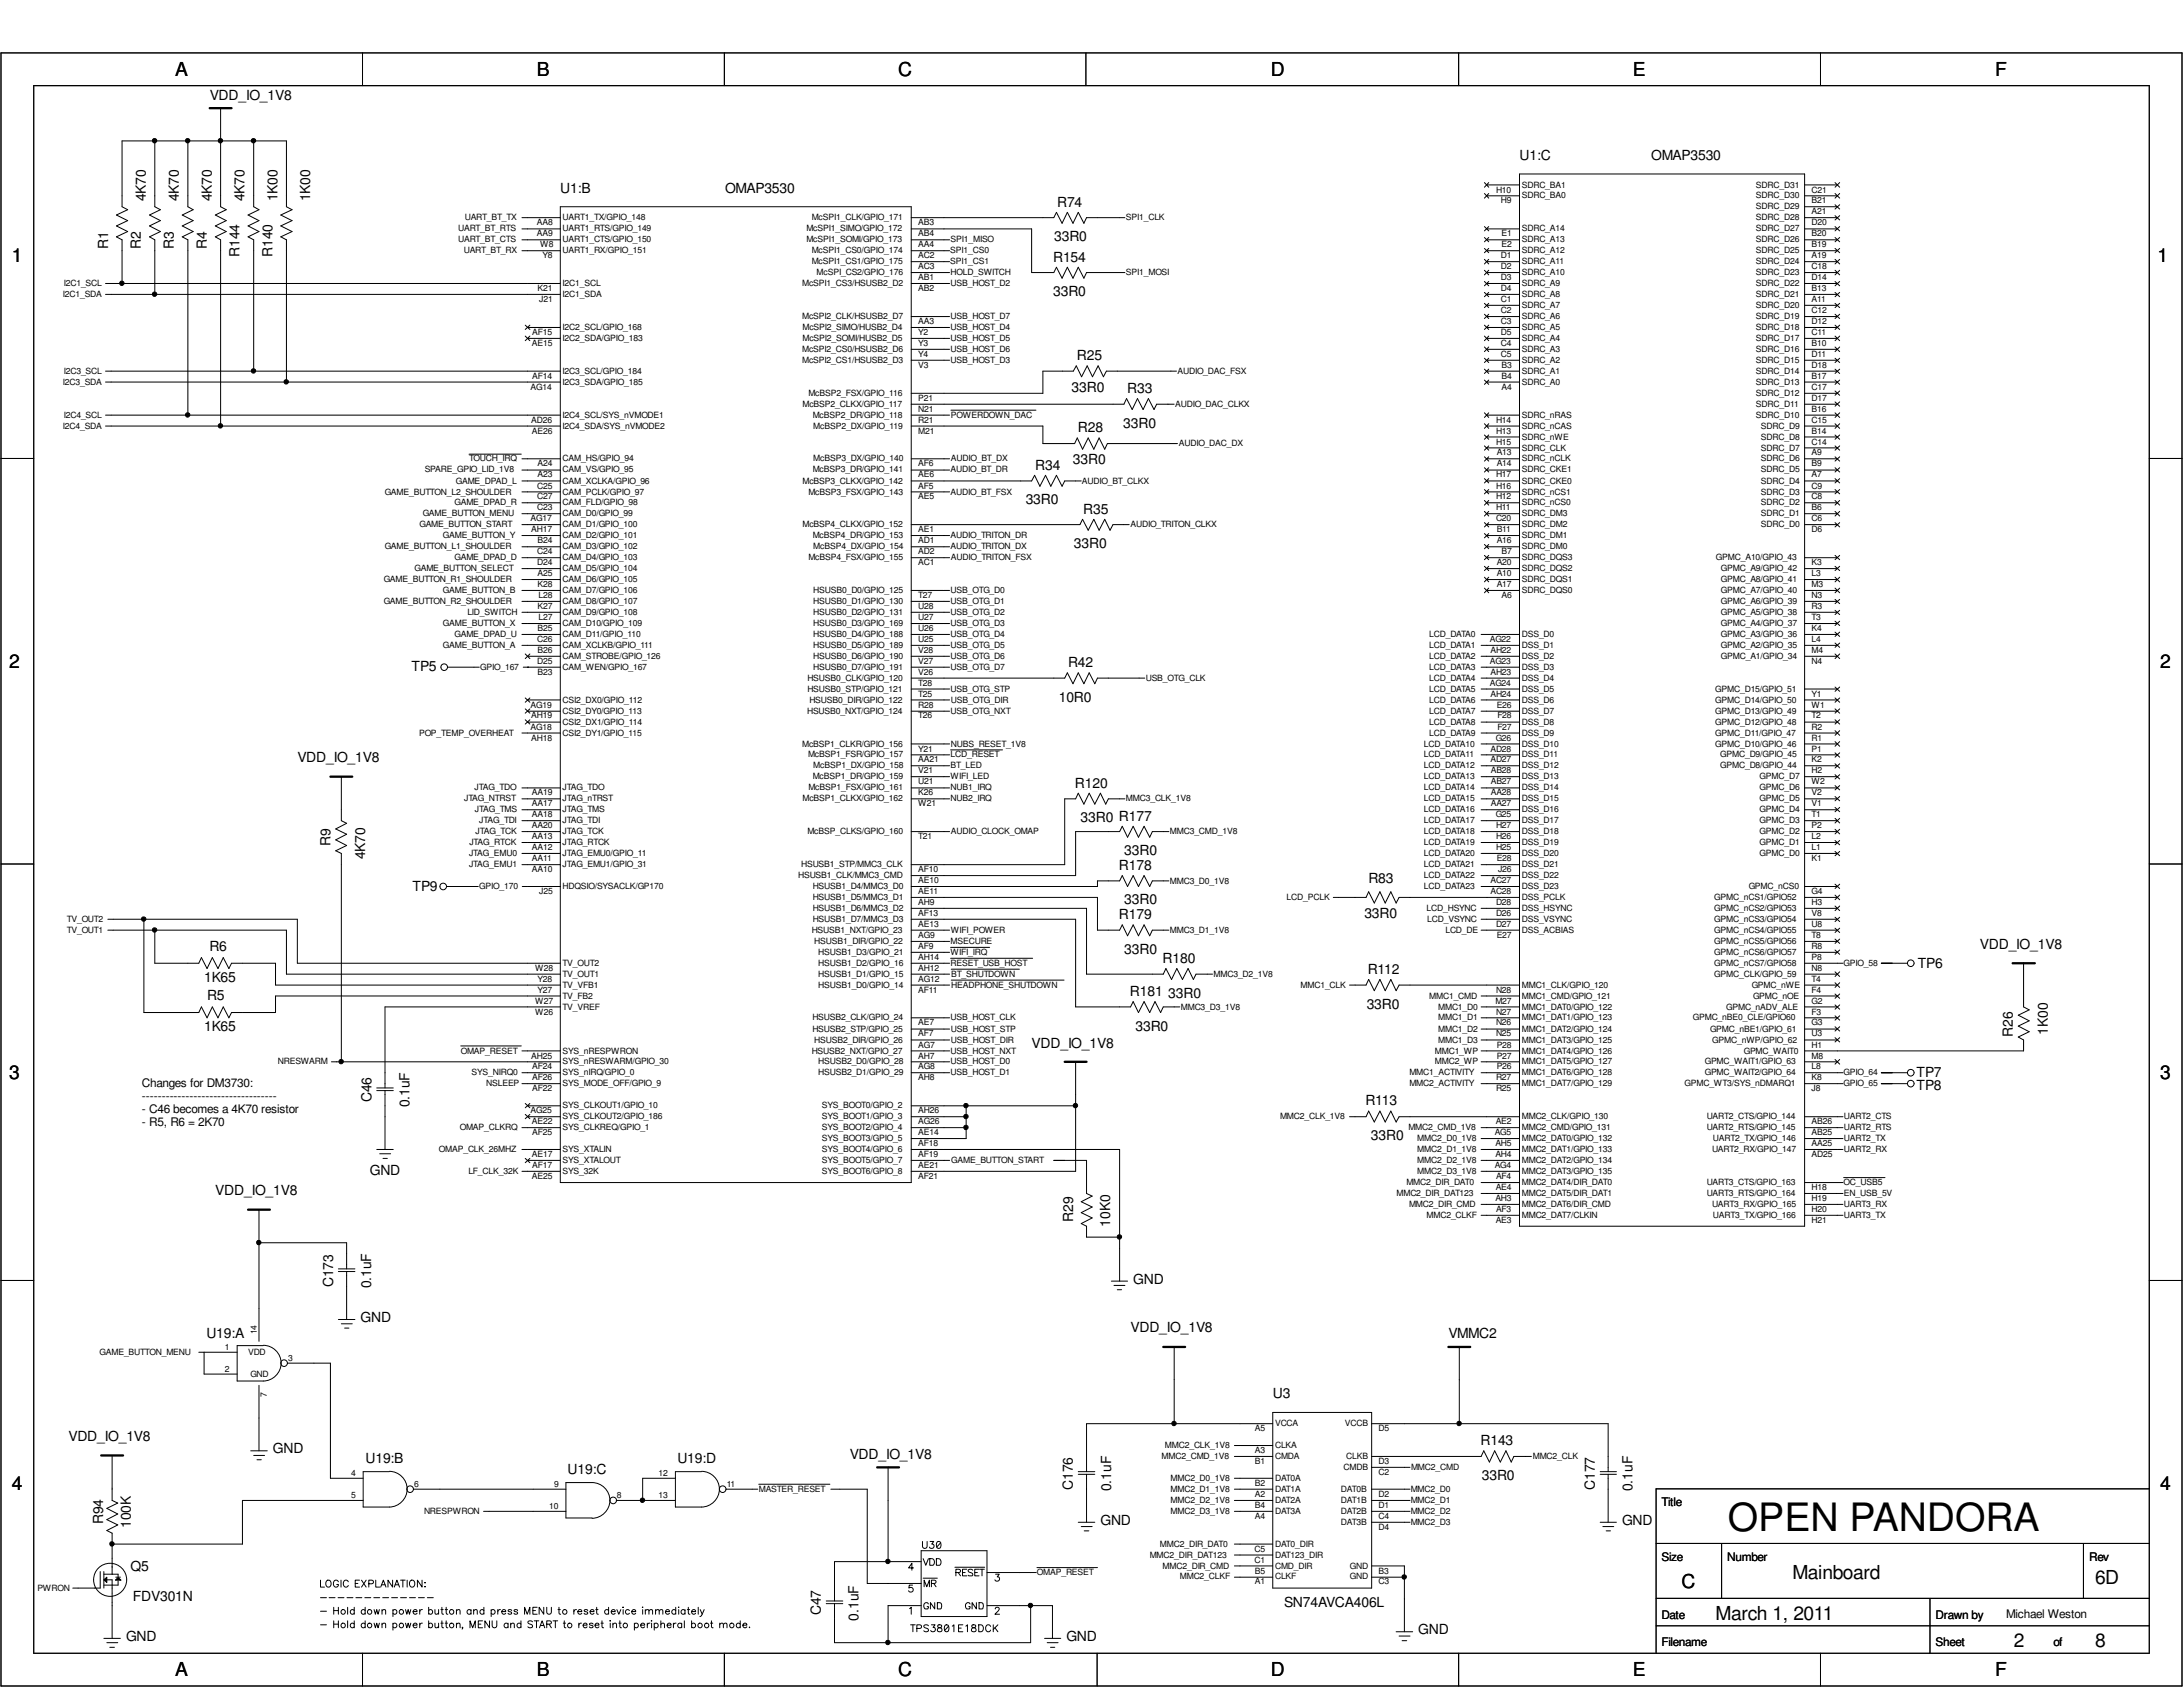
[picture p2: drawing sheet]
<svg xmlns="http://www.w3.org/2000/svg" width="279mm" height="216mm" viewBox="0 0 279 216" stroke-linecap="round" stroke-linejoin="round" font-family="sans-serif">
<defs><g id="words">
<text font-size="5" x="221.1" y="195.9">OPEN PANDORA</text>
<g font-size="2.5">
<text x="22.4" y="9.7">A</text>
<text x="68.7" y="9.7">B</text>
<text x="114.9" y="9.7">C</text>
<text x="162.6" y="9.7">D</text>
<text x="209" y="9.7">E</text>
<text x="255.4" y="9.7">F</text>
<text x="1.5" y="33.5">1</text>
<text x="276.1" y="33.5">1</text>
<text x="1.2" y="85.4">2</text>
<text x="276.5" y="85.4">2</text>
<text x="1.2" y="138">3</text>
<text x="276.5" y="138">3</text>
<text x="1.5" y="190.6">4</text>
<text x="276.5" y="190.6">4</text>
<text x="215.2" y="203.3">C</text>
<text x="229.4" y="202.1">Mainboard</text>
<text x="268.1" y="202.8">6D</text>
<text x="219.6" y="207.3">March 1, 2011</text>
<text x="22.4" y="214.5">A</text>
<text x="68.7" y="214.5">B</text>
<text x="114.9" y="214.5">C</text>
<text x="162.6" y="214.5">D</text>
<text x="209" y="214.5">E</text>
<text x="255.4" y="214.5">F</text>
<text x="257.8" y="210.8">2</text>
<text x="268.1" y="210.8">8</text>
</g>
<g font-size="1.8">
<text x="26.8" y="12.8">VDD_IO_1V8</text>
<text x="194.5" y="20.4">U1:C</text>
<text x="211.3" y="20.4">OMAP3530</text>
<text x="18.7" y="25.8" transform="rotate(-90 18.7 25.8)">4K70</text>
<text x="22.9" y="25.8" transform="rotate(-90 22.9 25.8)">4K70</text>
<text x="27.1" y="25.8" transform="rotate(-90 27.1 25.8)">4K70</text>
<text x="31.3" y="25.8" transform="rotate(-90 31.3 25.8)">4K70</text>
<text x="35.5" y="25.8" transform="rotate(-90 35.5 25.8)">1K00</text>
<text x="39.7" y="25.8" transform="rotate(-90 39.7 25.8)">1K00</text>
<text x="71.7" y="24.6">U1:B</text>
<text x="92.8" y="24.6">OMAP3530</text>
<text x="135.3" y="26.5">R74</text>
<text x="13.8" y="31.8" transform="rotate(-90 13.8 31.8)">R1</text>
<text x="18" y="31.8" transform="rotate(-90 18 31.8)">R2</text>
<text x="22.3" y="31.8" transform="rotate(-90 22.3 31.8)">R3</text>
<text x="26.5" y="31.8" transform="rotate(-90 26.5 31.8)">R4</text>
<text x="30.6" y="32.9" transform="rotate(-90 30.6 32.9)">R144</text>
<text x="34.9" y="32.9" transform="rotate(-90 34.9 32.9)">R140</text>
<text x="134.8" y="33.5">R154</text>
<text x="134.9" y="30.9">33R0</text>
<text x="134.8" y="37.9">33R0</text>
<text x="137.8" y="46">R25</text>
<text x="137.2" y="50.2">33R0</text>
<text x="144.3" y="50.3">R33</text>
<text x="137.3" y="59.4">33R0</text>
<text x="138" y="55.3">R28</text>
<text x="143.8" y="54.7">33R0</text>
<text x="131.3" y="64.6">33R0</text>
<text x="132.5" y="60.1">R34</text>
<text x="138.6" y="65.7">R35</text>
<text x="137.5" y="70.1">33R0</text>
<text x="52.7" y="85.9">TP5</text>
<text x="135.5" y="89.8">10R0</text>
<text x="136.7" y="85.4">R42</text>
<text x="38.1" y="97.6">VDD_IO_1V8</text>
<text x="137.6" y="100.8">R120</text>
<text x="138.3" y="105.2">33R0 R177</text>
<text x="42.3" y="108.3" transform="rotate(-90 42.3 108.3)">R9</text>
<text x="46.7" y="110" transform="rotate(-90 46.7 110)">4K70</text>
<text x="143.2" y="111.3">R178</text>
<text x="143.9" y="109.4">33R0</text>
<text x="175.1" y="112.9">R83</text>
<text x="52.8" y="114">TP9</text>
<text x="143.2" y="117.6">R179</text>
<text x="143.9" y="115.7">33R0</text>
<text x="174.6" y="117.5">33R0</text>
<text x="26.1" y="125.6">1K65</text>
<text x="26.8" y="121.7">R6</text>
<text x="143.9" y="122.1">33R0</text>
<text x="148.8" y="123.2">R180</text>
<text x="175" y="124.7">R112</text>
<text x="245.4" y="123.9">TP6</text>
<text x="253.4" y="121.5">VDD_IO_1V8</text>
<text x="26.1" y="132">1K65</text>
<text x="26.5" y="128">R5</text>
<text x="144.6" y="127.5">R181</text>
<text x="145.3" y="131.9">33R0</text>
<text x="149.5" y="127.7">33R0</text>
<text x="174.9" y="129.1">33R0</text>
<text x="132" y="134.1">VDD_IO_1V8</text>
<text x="245.3" y="137.8">TP7</text>
<text x="257.6" y="132.7" transform="rotate(-90 257.6 132.7)">R26</text>
<text x="262.1" y="132.4" transform="rotate(-90 262.1 132.4)">1K00</text>
<text x="47.5" y="141.1" transform="rotate(-90 47.5 141.1)">C46</text>
<text x="52.4" y="141.7" transform="rotate(-90 52.4 141.7)">0.1uF</text>
<text x="174.8" y="141.5">R113</text>
<text x="245.3" y="139.4">TP8</text>
<text x="175.5" y="145.9">33R0</text>
<text x="27.6" y="153">VDD_IO_1V8</text>
<text x="47.3" y="150.3">GND</text>
<text x="137.4" y="156.4" transform="rotate(-90 137.4 156.4)">R29</text>
<text x="142.1" y="157" transform="rotate(-90 142.1 157)">10K0</text>
<text x="42.6" y="164.7" transform="rotate(-90 42.6 164.7)">C173</text>
<text x="47.5" y="164.9" transform="rotate(-90 47.5 164.9)">0.1uF</text>
<text x="145" y="164.3">GND</text>
<text x="26.4" y="171.2">U19:A</text>
<text x="46.1" y="169.2">GND</text>
<text x="144.7" y="170.5">VDD_IO_1V8</text>
<text x="185.4" y="171.3">VMMC2</text>
<text x="162.9" y="178.9">U3</text>
<text x="8.8" y="184.4">VDD_IO_1V8</text>
<text x="189.5" y="185">R143</text>
<text x="34.9" y="186">GND</text>
<text x="46.8" y="187.2">U19:B</text>
<text x="72.6" y="188.7">U19:C</text>
<text x="86.7" y="187.2">U19:D</text>
<text x="108.8" y="186.7">VDD_IO_1V8</text>
<text x="137.3" y="190.7" transform="rotate(-90 137.3 190.7)">C176</text>
<text x="142.2" y="190.8" transform="rotate(-90 142.2 190.8)">0.1uF</text>
<text x="189.7" y="189.4">33R0</text>
<text x="204.1" y="190.7" transform="rotate(-90 204.1 190.7)">C177</text>
<text x="209" y="190.8" transform="rotate(-90 209 190.8)">0.1uF</text>
<text x="13.2" y="195.1" transform="rotate(-90 13.2 195.1)">R94</text>
<text x="16.8" y="195.5" transform="rotate(-90 16.8 195.5)">100K</text>
<text x="140.8" y="195.2">GND</text>
<text x="207.6" y="195.2">GND</text>
<text x="16.7" y="201">Q5</text>
<text x="17" y="204.9">FDV301N</text>
<text x="105.1" y="206.7" transform="rotate(-90 105.1 206.7)">C47</text>
<text x="109.9" y="207.4" transform="rotate(-90 109.9 207.4)">0.1uF</text>
<text x="164.3" y="205.6">SN74AVCA406L</text>
<text x="181.5" y="209.2">GND</text>
<text x="16.1" y="210">GND</text>
<text x="136.5" y="210">GND</text>
</g>
<g font-size="1.5">
<text x="18.2" y="139.1">Changes for DM3730:</text>
<text x="18.2" y="140.8">----------------------------------</text>
<text x="18.2" y="142.5">- C46 becomes a 4K70 resistor</text>
<text x="18.2" y="144.1">- R5, R6 = 2K70</text>
<text x="212.6" y="192.8">Title</text>
<text x="212.6" y="199.8">Size</text>
<text x="221.1" y="199.8">Number</text>
<text x="267.4" y="199.8">Rev</text>
<text x="212.6" y="207.2">Date</text>
<text x="247.7" y="207.2">Drawn by</text>
<text x="256.8" y="207.1">Michael Weston</text>
<text x="212.6" y="210.7">Filename</text>
<text x="247.7" y="210.7">Sheet</text>
<text x="262.8" y="210.7">of</text>
</g>
<g font-size="1.1">
<text x="58.6" y="29.6">UART_BT_RTS</text>
<text x="59.5" y="28.2">UART_BT_TX</text>
<text x="68.7" y="28.8">AA8</text>
<text x="72" y="28.2">UART1_TX/GPIO_148</text>
<text x="72" y="29.6">UART1_RTS/GPIO_149</text>
<text x="103.2" y="29.6">McSPI1_SIMO/GPIO_172</text>
<text x="103.9" y="28.2">McSPI1_CLK/GPIO_171</text>
<text x="117.5" y="28.8">AB3</text>
<text x="144.1" y="28.2">SPI1_CLK</text>
<text x="191.5" y="24.6">H10</text>
<text x="192.1" y="26">H9</text>
<text x="194.8" y="24">SDRC_BA1</text>
<text x="194.8" y="25.4">SDRC_BA0</text>
<text x="194.8" y="29.6">SDRC_A14</text>
<text x="224.7" y="26.8">SDRC_D29</text>
<text x="224.7" y="28.2">SDRC_D28</text>
<text x="224.7" y="24">SDRC_D31</text>
<text x="224.7" y="29.6">SDRC_D27</text>
<text x="224.7" y="25.4">SDRC_D30</text>
<text x="231.9" y="27.4">A21</text>
<text x="231.9" y="28.8">D20</text>
<text x="231.9" y="24.6">C21</text>
<text x="231.9" y="26">B21</text>
<text x="58.6" y="31">UART_BT_CTS</text>
<text x="59.4" y="32.4">UART_BT_RX</text>
<text x="68.7" y="30.2">AA9</text>
<text x="69.1" y="31.6">W8</text>
<text x="69.4" y="33.1">Y8</text>
<text x="72" y="32.4">UART1_RX/GPIO_151</text>
<text x="72" y="31">UART1_CTS/GPIO_150</text>
<text x="103.2" y="31">McSPI1_SOMI/GPIO_173</text>
<text x="103.9" y="32.4">McSPI1_CS0/GPIO_174</text>
<text x="103.9" y="33.8">McSPI1_CS1/GPIO_175</text>
<text x="104.5" y="35.2">McSPI_CS2/GPIO_176</text>
<text x="117.5" y="33.1">AC2</text>
<text x="117.5" y="35.9">AB1</text>
<text x="117.5" y="31.6">AA4</text>
<text x="117.5" y="34.5">AC3</text>
<text x="117.5" y="30.2">AB4</text>
<text x="121.6" y="32.4">SPI1_CS0</text>
<text x="121.6" y="33.8">SPI1_CS1</text>
<text x="121.7" y="35.2">HOLD_SWITCH</text>
<text x="121.7" y="31">SPI1_MISO</text>
<text x="144.1" y="35.2">SPI1_MOSI</text>
<text x="192.1" y="35.9">D3</text>
<text x="192.1" y="33.1">D1</text>
<text x="192.1" y="34.5">D2</text>
<text x="192.2" y="31.6">E2</text>
<text x="192.2" y="30.2">E1</text>
<text x="194.8" y="35.2">SDRC_A10</text>
<text x="194.8" y="31">SDRC_A13</text>
<text x="194.8" y="32.4">SDRC_A12</text>
<text x="194.8" y="33.8">SDRC_A11</text>
<text x="224.7" y="35.2">SDRC_D23</text>
<text x="224.7" y="31">SDRC_D26</text>
<text x="224.7" y="32.4">SDRC_D25</text>
<text x="224.7" y="33.8">SDRC_D24</text>
<text x="231.9" y="35.9">D14</text>
<text x="231.9" y="31.6">B19</text>
<text x="231.9" y="33.1">A19</text>
<text x="231.9" y="30.2">B20</text>
<text x="231.9" y="34.5">C18</text>
<text x="8" y="38">I2C1_SDA</text>
<text x="8.2" y="36.6">I2C1_SCL</text>
<text x="68.8" y="37.3">K21</text>
<text x="69" y="38.7">J21</text>
<text x="72" y="36.6">I2C1_SCL</text>
<text x="72" y="38">I2C1_SDA</text>
<text x="102.7" y="40.9">McSPI2_CLK/HSUSB2_D7</text>
<text x="102.7" y="36.6">McSPI1_CS3/HSUSB2_D2</text>
<text x="117.5" y="41.4">AA3</text>
<text x="117.5" y="37.3">AB2</text>
<text x="121.7" y="40.9">USB_HOST_D7</text>
<text x="121.7" y="36.6">USB_HOST_D2</text>
<text x="192.1" y="40">C2</text>
<text x="192.1" y="41.4">C3</text>
<text x="192.1" y="38.7">C1</text>
<text x="192.1" y="37.3">D4</text>
<text x="194.8" y="39.4">SDRC_A7</text>
<text x="194.8" y="40.9">SDRC_A6</text>
<text x="194.8" y="38">SDRC_A8</text>
<text x="194.8" y="36.6">SDRC_A9</text>
<text x="224.7" y="39.4">SDRC_D20</text>
<text x="224.7" y="40.9">SDRC_D19</text>
<text x="224.7" y="38">SDRC_D21</text>
<text x="224.7" y="36.6">SDRC_D22</text>
<text x="231.9" y="40">C12</text>
<text x="231.9" y="41.4">D12</text>
<text x="231.9" y="38.7">A11</text>
<text x="231.9" y="37.3">B13</text>
<text x="8.2" y="47.8">I2C3_SCL</text>
<text x="68.1" y="44.3">AE15</text>
<text x="68.1" y="42.9">AF15</text>
<text x="72" y="47.8">I2C3_SCL/GPIO_184</text>
<text x="72" y="42.2">I2C2_SCL/GPIO_168</text>
<text x="72" y="43.6">I2C2_SDA/GPIO_183</text>
<text x="102.7" y="45">McSPI2_CS0/HSUSB2_D6</text>
<text x="102.7" y="46.4">McSPI2_CS1/HSUSB2_D3</text>
<text x="102.7" y="43.6">McSPI2_SOMI/HUSB2_D5</text>
<text x="102.7" y="42.2">McSPI2_SIMO/HUSB2_D4</text>
<text x="117.5" y="45.7">Y4</text>
<text x="117.5" y="44.3">Y3</text>
<text x="117.5" y="47.1">V3</text>
<text x="117.5" y="42.9">Y2</text>
<text x="121.7" y="45">USB_HOST_D6</text>
<text x="121.7" y="43.6">USB_HOST_D5</text>
<text x="121.7" y="42.2">USB_HOST_D4</text>
<text x="121.7" y="46.4">USB_HOST_D3</text>
<text x="150.7" y="47.8">AUDIO_DAC_FSX</text>
<text x="192.1" y="44.3">C4</text>
<text x="192.1" y="45.7">C5</text>
<text x="192.1" y="42.9">D5</text>
<text x="192.2" y="47.1">B3</text>
<text x="194.8" y="47.8">SDRC_A1</text>
<text x="194.8" y="43.6">SDRC_A4</text>
<text x="194.8" y="45">SDRC_A3</text>
<text x="194.8" y="42.2">SDRC_A5</text>
<text x="194.8" y="46.4">SDRC_A2</text>
<text x="224.7" y="47.8">SDRC_D14</text>
<text x="224.7" y="43.6">SDRC_D17</text>
<text x="224.7" y="45">SDRC_D16</text>
<text x="224.7" y="46.4">SDRC_D15</text>
<text x="224.7" y="42.2">SDRC_D18</text>
<text x="231.9" y="44.3">B10</text>
<text x="231.9" y="45.7">D11</text>
<text x="231.9" y="47.1">D18</text>
<text x="231.9" y="42.9">C11</text>
<text x="8" y="49.2">I2C3_SDA</text>
<text x="8.2" y="53.5">I2C4_SCL</text>
<text x="67.9" y="49.9">AG14</text>
<text x="68.1" y="48.5">AF14</text>
<text x="72" y="53.5">I2C4_SCL/SYS_nVMODE1</text>
<text x="72" y="49.2">I2C3_SDA/GPIO_185</text>
<text x="102.7" y="52.1">McBSP2_CLKX/GPIO_117</text>
<text x="103.5" y="50.7">McBSP2_FSX/GPIO_116</text>
<text x="104" y="53.5">McBSP2_DR/GPIO_118</text>
<text x="117.5" y="52.7">N21</text>
<text x="117.5" y="51.3">P21</text>
<text x="121.7" y="53.5">POWERDOWN_DAC</text>
<text x="150.4" y="52.1">AUDIO_DAC_CLKX</text>
<text x="192.2" y="48.5">B4</text>
<text x="192.2" y="49.9">A4</text>
<text x="194.8" y="49.2">SDRC_A0</text>
<text x="194.8" y="53.5">SDRC_nRAS</text>
<text x="224.7" y="52.1">SDRC_D11</text>
<text x="224.7" y="49.2">SDRC_D13</text>
<text x="224.7" y="50.7">SDRC_D12</text>
<text x="224.7" y="53.5">SDRC_D10</text>
<text x="231.9" y="52.7">B16</text>
<text x="231.9" y="48.5">B17</text>
<text x="231.9" y="49.9">C17</text>
<text x="231.9" y="51.3">D17</text>
<text x="8" y="54.9">I2C4_SDA</text>
<text x="60" y="59.1">TOUCH_IRQ</text>
<text x="68" y="54.1">AD26</text>
<text x="68.1" y="55.5">AE26</text>
<text x="68.8" y="59.7">A24</text>
<text x="72" y="54.9">I2C4_SDA/SYS_nVMODE2</text>
<text x="72" y="59.1">CAM_HS/GPIO_94</text>
<text x="104.1" y="59.1">McBSP3_DX/GPIO_140</text>
<text x="104.1" y="54.9">McBSP2_DX/GPIO_119</text>
<text x="117.5" y="54.1">R21</text>
<text x="117.5" y="59.7">AF6</text>
<text x="117.5" y="55.5">M21</text>
<text x="121.7" y="59.1">AUDIO_BT_DX</text>
<text x="150.9" y="57.1">AUDIO_DAC_DX</text>
<text x="191.5" y="56.9">H15</text>
<text x="191.5" y="55.5">H13</text>
<text x="191.5" y="54.1">H14</text>
<text x="191.6" y="58.3">A13</text>
<text x="191.6" y="59.7">A14</text>
<text x="194.8" y="56.3">SDRC_nWE</text>
<text x="194.8" y="57.7">SDRC_CLK</text>
<text x="194.8" y="54.9">SDRC_nCAS</text>
<text x="194.8" y="59.1">SDRC_nCLK</text>
<text x="225.4" y="56.3">SDRC_D8</text>
<text x="225.4" y="57.7">SDRC_D7</text>
<text x="225.4" y="59.1">SDRC_D6</text>
<text x="225.4" y="54.9">SDRC_D9</text>
<text x="231.9" y="56.9">C14</text>
<text x="231.9" y="58.3">A9</text>
<text x="231.9" y="59.7">B9</text>
<text x="231.9" y="55.5">B14</text>
<text x="231.9" y="54.1">C15</text>
<text x="49.2" y="63.3">GAME_BUTTON_L2_SHOULDER</text>
<text x="54.4" y="60.5">SPARE_GPIO_LID_1V8</text>
<text x="58.2" y="64.7">GAME_DPAD_R</text>
<text x="58.3" y="61.9">GAME_DPAD_L</text>
<text x="68.7" y="62.5">C25</text>
<text x="68.7" y="65.3">C23</text>
<text x="68.7" y="63.9">C27</text>
<text x="68.8" y="61.1">A23</text>
<text x="72" y="61.9">CAM_XCLKA/GPIO_96</text>
<text x="72" y="64.7">CAM_FLD/GPIO_98</text>
<text x="72" y="60.5">CAM_VS/GPIO_95</text>
<text x="72" y="63.3">CAM_PCLK/GPIO_97</text>
<text x="102.7" y="61.9">McBSP3_CLKX/GPIO_142</text>
<text x="103.5" y="63.3">McBSP3_FSX/GPIO_143</text>
<text x="104" y="60.5">McBSP3_DR/GPIO_141</text>
<text x="117.5" y="62.5">AF5</text>
<text x="117.5" y="61.1">AE6</text>
<text x="117.5" y="63.9">AE5</text>
<text x="121.7" y="60.5">AUDIO_BT_DR</text>
<text x="121.7" y="63.3">AUDIO_BT_FSX</text>
<text x="138.5" y="61.9">AUDIO_BT_CLKX</text>
<text x="191.5" y="65.3">H11</text>
<text x="191.5" y="61.1">H17</text>
<text x="191.5" y="62.5">H16</text>
<text x="191.5" y="63.9">H12</text>
<text x="194.8" y="64.7">SDRC_nCS0</text>
<text x="194.8" y="60.5">SDRC_CKE1</text>
<text x="194.8" y="61.9">SDRC_CKE0</text>
<text x="194.8" y="63.3">SDRC_nCS1</text>
<text x="225.4" y="64.7">SDRC_D2</text>
<text x="225.4" y="60.5">SDRC_D5</text>
<text x="225.4" y="61.9">SDRC_D4</text>
<text x="225.4" y="63.3">SDRC_D3</text>
<text x="231.9" y="65.3">B6</text>
<text x="231.9" y="61.1">A7</text>
<text x="231.9" y="62.5">C9</text>
<text x="231.9" y="63.9">C8</text>
<text x="49.2" y="70.3">GAME_BUTTON_L1_SHOULDER</text>
<text x="53.7" y="67.5">GAME_BUTTON_START</text>
<text x="54.1" y="66.1">GAME_BUTTON_MENU</text>
<text x="56.7" y="68.9">GAME_BUTTON_Y</text>
<text x="58.2" y="71.7">GAME_DPAD_D</text>
<text x="67.9" y="66.7">AG17</text>
<text x="68" y="68.1">AH17</text>
<text x="68.7" y="70.9">C24</text>
<text x="68.8" y="69.5">B24</text>
<text x="72" y="70.3">CAM_D3/GPIO_102</text>
<text x="72" y="68.9">CAM_D2/GPIO_101</text>
<text x="72" y="67.5">CAM_D1/GPIO_100</text>
<text x="72" y="71.7">CAM_D4/GPIO_103</text>
<text x="72" y="66.1">CAM_D0/GPIO_99</text>
<text x="102.7" y="67.5">McBSP4_CLKX/GPIO_152</text>
<text x="103.5" y="71.7">McBSP4_FSX/GPIO_155</text>
<text x="104" y="68.9">McBSP4_DR/GPIO_153</text>
<text x="104.1" y="70.3">McBSP4_DX/GPIO_154</text>
<text x="117.5" y="70.9">AD2</text>
<text x="117.5" y="69.5">AD1</text>
<text x="117.5" y="68.1">AE1</text>
<text x="121.7" y="70.3">AUDIO_TRITON_DX</text>
<text x="121.7" y="68.9">AUDIO_TRITON_DR</text>
<text x="121.7" y="71.7">AUDIO_TRITON_FSX</text>
<text x="144.7" y="67.5">AUDIO_TRITON_CLKX</text>
<text x="191.5" y="66.7">C20</text>
<text x="191.6" y="69.5">A16</text>
<text x="191.6" y="68.1">B11</text>
<text x="192.2" y="70.9">B7</text>
<text x="194.8" y="68.9">SDRC_DM1</text>
<text x="194.8" y="71.7">SDRC_DQS3</text>
<text x="194.8" y="66.1">SDRC_DM3</text>
<text x="194.8" y="67.5">SDRC_DM2</text>
<text x="194.8" y="70.3">SDRC_DM0</text>
<text x="219.6" y="71.7">GPMC_A10/GPIO_43</text>
<text x="225.4" y="66.1">SDRC_D1</text>
<text x="225.4" y="67.5">SDRC_D0</text>
<text x="231.9" y="66.7">C6</text>
<text x="231.9" y="68.1">D6</text>
<text x="49.1" y="77.3">GAME_BUTTON_R2_SHOULDER</text>
<text x="49.1" y="74.5">GAME_BUTTON_R1_SHOULDER</text>
<text x="53" y="73.1">GAME_BUTTON_SELECT</text>
<text x="56.7" y="75.9">GAME_BUTTON_B</text>
<text x="68.7" y="72.3">D24</text>
<text x="68.8" y="75.1">K28</text>
<text x="68.8" y="77.9">K27</text>
<text x="68.8" y="73.7">A25</text>
<text x="68.9" y="76.5">L28</text>
<text x="72" y="74.5">CAM_D6/GPIO_105</text>
<text x="72" y="77.3">CAM_D8/GPIO_107</text>
<text x="72" y="73.1">CAM_D5/GPIO_104</text>
<text x="72" y="75.9">CAM_D7/GPIO_106</text>
<text x="104.1" y="77.3">HSUSB0_D1/GPIO_130</text>
<text x="104.1" y="75.9">HSUSB0_D0/GPIO_125</text>
<text x="117.5" y="77.9">U28</text>
<text x="117.5" y="76.5">T27</text>
<text x="117.5" y="72.3">AC1</text>
<text x="121.7" y="77.3">USB_OTG_D1</text>
<text x="121.7" y="75.9">USB_OTG_D0</text>
<text x="191.6" y="73.7">A10</text>
<text x="191.6" y="75.1">A17</text>
<text x="191.6" y="72.3">A20</text>
<text x="192.2" y="76.5">A6</text>
<text x="194.8" y="73.1">SDRC_DQS2</text>
<text x="194.8" y="74.5">SDRC_DQS1</text>
<text x="194.8" y="75.9">SDRC_DQS0</text>
<text x="220.3" y="77.3">GPMC_A6/GPIO_39</text>
<text x="220.3" y="73.1">GPMC_A9/GPIO_42</text>
<text x="220.3" y="74.5">GPMC_A8/GPIO_41</text>
<text x="220.3" y="75.9">GPMC_A7/GPIO_40</text>
<text x="231.9" y="77.9">R3</text>
<text x="231.9" y="73.7">L3</text>
<text x="231.9" y="75.1">M3</text>
<text x="231.9" y="76.5">N3</text>
<text x="231.9" y="72.3">K3</text>
<text x="56.7" y="82.9">GAME_BUTTON_A</text>
<text x="56.7" y="80.1">GAME_BUTTON_X</text>
<text x="58.2" y="81.5">GAME_DPAD_U</text>
<text x="59.8" y="78.7">LID_SWITCH</text>
<text x="68.7" y="82.1">C26</text>
<text x="68.8" y="83.6">B26</text>
<text x="68.8" y="80.7">B25</text>
<text x="68.9" y="79.3">L27</text>
<text x="72" y="82.9">CAM_XCLKB/GPIO_111</text>
<text x="72" y="78.7">CAM_D9/GPIO_108</text>
<text x="72" y="81.5">CAM_D11/GPIO_110</text>
<text x="72" y="80.1">CAM_D10/GPIO_109</text>
<text x="104.1" y="82.9">HSUSB0_D5/GPIO_189</text>
<text x="104.1" y="78.7">HSUSB0_D2/GPIO_131</text>
<text x="104.1" y="81.5">HSUSB0_D4/GPIO_188</text>
<text x="104.1" y="80.1">HSUSB0_D3/GPIO_169</text>
<text x="117.5" y="83.6">V28</text>
<text x="117.5" y="79.3">U27</text>
<text x="117.5" y="82.1">U25</text>
<text x="117.5" y="80.7">U26</text>
<text x="121.7" y="82.9">USB_OTG_D5</text>
<text x="121.7" y="81.5">USB_OTG_D4</text>
<text x="121.7" y="78.7">USB_OTG_D2</text>
<text x="121.7" y="80.1">USB_OTG_D3</text>
<text x="182.9" y="82.9">LCD_DATA1</text>
<text x="182.9" y="81.5">LCD_DATA0</text>
<text x="190.7" y="82.1">AG22</text>
<text x="190.8" y="83.6">AH22</text>
<text x="194.8" y="81.5">DSS_D0</text>
<text x="194.8" y="82.9">DSS_D1</text>
<text x="220.3" y="81.5">GPMC_A3/GPIO_36</text>
<text x="220.3" y="82.9">GPMC_A2/GPIO_35</text>
<text x="220.3" y="78.7">GPMC_A5/GPIO_38</text>
<text x="220.3" y="80.1">GPMC_A4/GPIO_37</text>
<text x="231.9" y="82.1">L4</text>
<text x="231.9" y="83.6">M4</text>
<text x="231.9" y="79.3">T3</text>
<text x="231.9" y="80.7">K4</text>
<text x="61.5" y="85.7">GPIO_167</text>
<text x="68.7" y="85">D25</text>
<text x="68.8" y="86.4">B23</text>
<text x="72" y="85.7">CAM_WEN/GPIO_167</text>
<text x="72" y="84.3">CAM_STROBE/GPIO_126</text>
<text x="72" y="89.9">CSI2_DX0/GPIO_112</text>
<text x="103.3" y="87.1">HSUSB0_CLK/GPIO_120</text>
<text x="103.3" y="88.5">HSUSB0_STP/GPIO_121</text>
<text x="103.6" y="89.9">HSUSB0_DIR/GPIO_122</text>
<text x="104.1" y="85.7">HSUSB0_D7/GPIO_191</text>
<text x="104.1" y="84.3">HSUSB0_D6/GPIO_190</text>
<text x="117.5" y="87.8">T28</text>
<text x="117.5" y="86.4">V26</text>
<text x="117.5" y="85">V27</text>
<text x="117.5" y="89.2">T25</text>
<text x="121.7" y="85.7">USB_OTG_D7</text>
<text x="121.7" y="88.5">USB_OTG_STP</text>
<text x="121.7" y="84.3">USB_OTG_D6</text>
<text x="121.7" y="89.9">USB_OTG_DIR</text>
<text x="146.6" y="87.1">USB_OTG_CLK</text>
<text x="182.9" y="89.9">LCD_DATA6</text>
<text x="182.9" y="87.1">LCD_DATA4</text>
<text x="182.9" y="85.7">LCD_DATA3</text>
<text x="182.9" y="88.5">LCD_DATA5</text>
<text x="182.9" y="84.3">LCD_DATA2</text>
<text x="190.7" y="85">AG23</text>
<text x="190.7" y="87.8">AG24</text>
<text x="190.8" y="86.4">AH23</text>
<text x="190.8" y="89.2">AH24</text>
<text x="194.8" y="89.9">DSS_D6</text>
<text x="194.8" y="85.7">DSS_D3</text>
<text x="194.8" y="88.5">DSS_D5</text>
<text x="194.8" y="84.3">DSS_D2</text>
<text x="194.8" y="87.1">DSS_D4</text>
<text x="219.5" y="89.9">GPMC_D14/GPIO_50</text>
<text x="219.5" y="88.5">GPMC_D15/GPIO_51</text>
<text x="220.3" y="84.3">GPMC_A1/GPIO_34</text>
<text x="231.9" y="89.2">Y1</text>
<text x="231.9" y="85">N4</text>
<text x="53.6" y="94.1">POP_TEMP_OVERHEAT</text>
<text x="67.9" y="90.6">AG19</text>
<text x="67.9" y="93.4">AG18</text>
<text x="68" y="91.9">AH19</text>
<text x="68" y="94.8">AH18</text>
<text x="72" y="91.4">CSI2_DY0/GPIO_113</text>
<text x="72" y="94.1">CSI2_DY1/GPIO_115</text>
<text x="72" y="92.8">CSI2_DX1/GPIO_114</text>
<text x="102.7" y="95.5">McBSP1_CLKR/GPIO_156</text>
<text x="103.3" y="91.4">HSUSB0_NXT/GPIO_124</text>
<text x="117.5" y="91.9">T26</text>
<text x="117.5" y="90.6">R28</text>
<text x="121.7" y="91.4">USB_OTG_NXT</text>
<text x="121.7" y="95.5">NUBS_RESET_1V8</text>
<text x="182.2" y="95.5">LCD_DATA10</text>
<text x="182.9" y="94.1">LCD_DATA9</text>
<text x="182.9" y="91.4">LCD_DATA7</text>
<text x="182.9" y="92.8">LCD_DATA8</text>
<text x="191.4" y="94.8">G26</text>
<text x="191.6" y="90.6">E26</text>
<text x="191.6" y="91.9">F28</text>
<text x="191.6" y="93.4">F27</text>
<text x="194.8" y="94.1">DSS_D9</text>
<text x="194.8" y="95.5">DSS_D10</text>
<text x="194.8" y="91.4">DSS_D7</text>
<text x="194.8" y="92.8">DSS_D8</text>
<text x="219.5" y="94.1">GPMC_D11/GPIO_47</text>
<text x="219.5" y="95.5">GPMC_D10/GPIO_46</text>
<text x="219.5" y="91.4">GPMC_D13/GPIO_49</text>
<text x="219.5" y="92.8">GPMC_D12/GPIO_48</text>
<text x="231.9" y="94.8">R1</text>
<text x="231.9" y="90.6">W1</text>
<text x="231.9" y="91.9">T2</text>
<text x="231.9" y="93.4">R2</text>
<text x="60.7" y="101.1">JTAG_TDO</text>
<text x="68.1" y="101.8">AA19</text>
<text x="72" y="101.1">JTAG_TDO</text>
<text x="103.4" y="96.9">McBSP1_FSR/GPIO_157</text>
<text x="103.5" y="101.1">McBSP1_FSX/GPIO_161</text>
<text x="104" y="99.7">McBSP1_DR/GPIO_159</text>
<text x="104.1" y="98.3">McBSP1_DX/GPIO_158</text>
<text x="117.5" y="100.4">U21</text>
<text x="117.5" y="96.2">Y21</text>
<text x="117.5" y="99">V21</text>
<text x="117.5" y="101.8">K26</text>
<text x="117.5" y="97.6">AA21</text>
<text x="121.7" y="99.7">WIFI_LED</text>
<text x="121.7" y="98.3">BT_LED</text>
<text x="121.7" y="101.1">NUB1_IRQ</text>
<text x="121.7" y="96.9">LCD_RESET</text>
<text x="182.2" y="99.7">LCD_DATA13</text>
<text x="182.2" y="98.3">LCD_DATA12</text>
<text x="182.2" y="96.9">LCD_DATA11</text>
<text x="182.2" y="101.1">LCD_DATA14</text>
<text x="190.8" y="96.2">AD28</text>
<text x="190.8" y="97.6">AD27</text>
<text x="190.8" y="99">AB28</text>
<text x="190.8" y="100.4">AB27</text>
<text x="190.8" y="101.8">AA28</text>
<text x="194.8" y="98.3">DSS_D12</text>
<text x="194.8" y="99.7">DSS_D13</text>
<text x="194.8" y="96.9">DSS_D11</text>
<text x="194.8" y="101.1">DSS_D14</text>
<text x="220.2" y="98.3">GPMC_D8/GPIO_44</text>
<text x="220.2" y="96.9">GPMC_D9/GPIO_45</text>
<text x="225.2" y="99.7">GPMC_D7</text>
<text x="225.2" y="101.1">GPMC_D6</text>
<text x="231.9" y="99">H2</text>
<text x="231.9" y="100.4">W2</text>
<text x="231.9" y="101.8">V2</text>
<text x="231.9" y="96.2">P1</text>
<text x="231.9" y="97.6">K2</text>
<text x="59.4" y="102.6">JTAG_NTRST</text>
<text x="60.8" y="104">JTAG_TMS</text>
<text x="60.9" y="106.8">JTAG_TCK</text>
<text x="61.3" y="105.4">JTAG_TDI</text>
<text x="68.1" y="104.6">AA18</text>
<text x="68.1" y="107.4">AA13</text>
<text x="68.1" y="103.2">AA17</text>
<text x="68.1" y="106">AA20</text>
<text x="72" y="104">JTAG_TMS</text>
<text x="72" y="106.8">JTAG_TCK</text>
<text x="72" y="102.6">JTAG_nTRST</text>
<text x="72" y="105.4">JTAG_TDI</text>
<text x="102.7" y="102.6">McBSP1_CLKX/GPIO_162</text>
<text x="103.3" y="106.8">McBSP_CLKS/GPIO_160</text>
<text x="117.5" y="107.4">T21</text>
<text x="117.5" y="103.2">W21</text>
<text x="121.7" y="102.6">NUB2_IRQ</text>
<text x="121.7" y="106.8">AUDIO_CLOCK_OMAP</text>
<text x="144.1" y="102.6">MMC3_CLK_1V8</text>
<text x="149.7" y="106.8">MMC3_CMD_1V8</text>
<text x="182.2" y="106.8">LCD_DATA18</text>
<text x="182.2" y="104">LCD_DATA16</text>
<text x="182.2" y="102.6">LCD_DATA15</text>
<text x="182.2" y="105.4">LCD_DATA17</text>
<text x="190.8" y="103.2">AA27</text>
<text x="191.4" y="104.6">G25</text>
<text x="191.5" y="107.4">H26</text>
<text x="191.5" y="106">H27</text>
<text x="194.8" y="106.8">DSS_D18</text>
<text x="194.8" y="102.6">DSS_D15</text>
<text x="194.8" y="105.4">DSS_D17</text>
<text x="194.8" y="104">DSS_D16</text>
<text x="225.2" y="106.8">GPMC_D2</text>
<text x="225.2" y="102.6">GPMC_D5</text>
<text x="225.2" y="105.4">GPMC_D3</text>
<text x="225.2" y="104">GPMC_D4</text>
<text x="231.9" y="107.4">L2</text>
<text x="231.9" y="103.2">V1</text>
<text x="231.9" y="106">P2</text>
<text x="231.9" y="104.6">T1</text>
<text x="60" y="111">JTAG_EMU1</text>
<text x="60" y="109.6">JTAG_EMU0</text>
<text x="60.1" y="108.2">JTAG_RTCK</text>
<text x="61.3" y="113.8">GPIO_170</text>
<text x="68.1" y="108.8">AA12</text>
<text x="68.1" y="111.6">AA10</text>
<text x="68.1" y="110.2">AA11</text>
<text x="72" y="108.2">JTAG_RTCK</text>
<text x="72" y="111">JTAG_EMU1/GPIO_31</text>
<text x="72" y="109.6">JTAG_EMU0/GPIO_11</text>
<text x="72" y="113.8">HDQSIO/SYSACLK/GP170</text>
<text x="102.2" y="112.4">HSUSB1_CLK/MMC3_CMD</text>
<text x="102.5" y="111">HSUSB1_STP/MMC3_CLK</text>
<text x="104" y="113.8">HSUSB1_D4/MMC3_D0</text>
<text x="117.5" y="113">AE10</text>
<text x="117.5" y="111.6">AF10</text>
<text x="149.7" y="113.1">MMC3_D0_1V8</text>
<text x="182.2" y="112.4">LCD_DATA22</text>
<text x="182.2" y="111">LCD_DATA21</text>
<text x="182.2" y="108.2">LCD_DATA19</text>
<text x="182.2" y="109.6">LCD_DATA20</text>
<text x="182.2" y="113.8">LCD_DATA23</text>
<text x="190.8" y="113">AC27</text>
<text x="191.5" y="108.8">H25</text>
<text x="191.6" y="110.2">E28</text>
<text x="191.7" y="111.6">J26</text>
<text x="194.8" y="111">DSS_D21</text>
<text x="194.8" y="112.4">DSS_D22</text>
<text x="194.8" y="108.2">DSS_D19</text>
<text x="194.8" y="113.8">DSS_D23</text>
<text x="194.8" y="109.6">DSS_D20</text>
<text x="223.8" y="113.8">GPMC_nCS0</text>
<text x="225.2" y="108.2">GPMC_D1</text>
<text x="225.2" y="109.6">GPMC_D0</text>
<text x="231.9" y="108.8">L1</text>
<text x="231.9" y="110.2">K1</text>
<text x="8.6" y="119.4">TV_OUT1</text>
<text x="8.6" y="118">TV_OUT2</text>
<text x="69" y="114.4">J25</text>
<text x="103.9" y="119.4">HSUSB1_NXT/GPIO_23</text>
<text x="104" y="116.6">HSUSB1_D6/MMC3_D2</text>
<text x="104" y="115.2">HSUSB1_D5/MMC3_D1</text>
<text x="104" y="118">HSUSB1_D7/MMC3_D3</text>
<text x="117.5" y="117.2">AF13</text>
<text x="117.5" y="115.8">AH9</text>
<text x="117.5" y="114.4">AE11</text>
<text x="117.5" y="118.6">AE13</text>
<text x="121.7" y="119.4">WIFI_POWER</text>
<text x="149.7" y="119.4">MMC3_D1_1V8</text>
<text x="164.7" y="115.2">LCD_PCLK</text>
<text x="182.6" y="116.6">LCD_HSYNC</text>
<text x="182.7" y="118">LCD_VSYNC</text>
<text x="185" y="119.4">LCD_DE</text>
<text x="190.8" y="114.4">AC28</text>
<text x="191.5" y="115.8">D28</text>
<text x="191.5" y="117.2">D26</text>
<text x="191.5" y="118.6">D27</text>
<text x="194.8" y="119.4">DSS_ACBIAS</text>
<text x="194.8" y="115.2">DSS_PCLK</text>
<text x="194.8" y="116.6">DSS_HSYNC</text>
<text x="194.8" y="118">DSS_VSYNC</text>
<text x="219.4" y="119.4">GPMC_nCS4/GPIO55</text>
<text x="219.4" y="115.2">GPMC_nCS1/GPIO52</text>
<text x="219.4" y="116.6">GPMC_nCS2/GPIO53</text>
<text x="219.4" y="118">GPMC_nCS3/GPIO54</text>
<text x="231.9" y="115.8">H3</text>
<text x="231.9" y="114.4">G4</text>
<text x="231.9" y="117.2">V8</text>
<text x="231.9" y="118.6">U8</text>
<text x="68.5" y="124.2">W28</text>
<text x="68.8" y="125.6">Y28</text>
<text x="72" y="125">TV_OUT1</text>
<text x="72" y="123.6">TV_OUT2</text>
<text x="104.2" y="120.8">HSUSB1_DIR/GPIO_22</text>
<text x="104.7" y="125">HSUSB1_D1/GPIO_15</text>
<text x="104.7" y="123.6">HSUSB1_D2/GPIO_16</text>
<text x="104.7" y="122.2">HSUSB1_D3/GPIO_21</text>
<text x="117.5" y="125.6">AG12</text>
<text x="117.5" y="121.4">AF9</text>
<text x="117.5" y="124.2">AH12</text>
<text x="117.5" y="120">AG9</text>
<text x="117.5" y="122.8">AH14</text>
<text x="121.7" y="120.8">MSECURE</text>
<text x="121.7" y="122.2">WIFI_IRQ</text>
<text x="121.7" y="123.6">RESET_USB_HOST</text>
<text x="121.8" y="125">BT_SHUTDOWN</text>
<text x="155.3" y="125">MMC3_D2_1V8</text>
<text x="191.6" y="120">E27</text>
<text x="219.4" y="123.6">GPMC_nCS7/GPIO58</text>
<text x="219.4" y="125">GPMC_CLK/GPIO_59</text>
<text x="219.4" y="122.2">GPMC_nCS6/GPIO57</text>
<text x="219.4" y="120.8">GPMC_nCS5/GPIO56</text>
<text x="231.9" y="124.2">N8</text>
<text x="231.9" y="120">T8</text>
<text x="231.9" y="125.6">T4</text>
<text x="231.9" y="122.8">P8</text>
<text x="231.9" y="121.4">R8</text>
<text x="236" y="123.6">GPIO_58</text>
<text x="68.5" y="129.8">W26</text>
<text x="68.5" y="128.4">W27</text>
<text x="68.8" y="127">Y27</text>
<text x="72" y="129.2">TV_VREF</text>
<text x="72" y="127.8">TV_FB2</text>
<text x="72" y="126.4">TV_VFB1</text>
<text x="104" y="130.6">HSUSB2_CLK/GPIO_24</text>
<text x="104.7" y="126.4">HSUSB1_D0/GPIO_14</text>
<text x="117.5" y="131.2">AE7</text>
<text x="117.5" y="127">AF11</text>
<text x="121.7" y="130.6">USB_HOST_CLK</text>
<text x="121.8" y="126.4">HEADPHONE_SHUTDOWN</text>
<text x="151.1" y="129.2">MMC3_D3_1V8</text>
<text x="166.5" y="126.4">MMC1_CLK</text>
<text x="182.9" y="127.8">MMC1_CMD</text>
<text x="184.1" y="129.2">MMC1_D0</text>
<text x="184.1" y="130.6">MMC1_D1</text>
<text x="191.4" y="128.4">M27</text>
<text x="191.5" y="129.8">N27</text>
<text x="191.5" y="127">N28</text>
<text x="191.5" y="131.2">N26</text>
<text x="194.8" y="127.8">MMC1_CMD/GPIO_121</text>
<text x="194.8" y="129.2">MMC1_DAT0/GPIO_122</text>
<text x="194.8" y="126.4">MMC1_CLK/GPIO_120</text>
<text x="194.8" y="130.6">MMC1_DAT1/GPIO_123</text>
<text x="216.7" y="130.6">GPMC_nBE0_CLE/GPIO60</text>
<text x="220.9" y="129.2">GPMC_nADV_ALE</text>
<text x="224.2" y="126.4">GPMC_nWE</text>
<text x="224.4" y="127.8">GPMC_nOE</text>
<text x="231.9" y="128.4">G2</text>
<text x="231.9" y="129.8">F3</text>
<text x="231.9" y="127">F4</text>
<text x="231.9" y="131.2">G3</text>
<text x="35.6" y="136.2">NRESWARM</text>
<text x="59" y="134.8">OMAP_RESET</text>
<text x="60.4" y="137.6">SYS_NIRQ0</text>
<text x="68" y="135.5">AH25</text>
<text x="68.1" y="136.9">AF24</text>
<text x="72" y="137.6">SYS_nIRQ/GPIO_0</text>
<text x="72" y="136.2">SYS_nRESWARM/GPIO_30</text>
<text x="72" y="134.8">SYS_nRESPWRON</text>
<text x="103.9" y="134.8">HSUSB2_NXT/GPIO_27</text>
<text x="104" y="132">HSUSB2_STP/GPIO_25</text>
<text x="104.2" y="133.4">HSUSB2_DIR/GPIO_26</text>
<text x="104.7" y="137.6">HSUSB2_D1/GPIO_29</text>
<text x="104.7" y="136.2">HSUSB2_D0/GPIO_28</text>
<text x="117.5" y="134.1">AG7</text>
<text x="117.5" y="136.9">AG8</text>
<text x="117.5" y="132.6">AF7</text>
<text x="117.5" y="135.5">AH7</text>
<text x="121.7" y="137.6">USB_HOST_D1</text>
<text x="121.7" y="136.2">USB_HOST_D0</text>
<text x="121.7" y="134.8">USB_HOST_NXT</text>
<text x="121.7" y="133.4">USB_HOST_DIR</text>
<text x="121.7" y="132">USB_HOST_STP</text>
<text x="180.4" y="137.6">MMC1_ACTIVITY</text>
<text x="183.6" y="136.2">MMC2_WP</text>
<text x="183.6" y="134.8">MMC1_WP</text>
<text x="184.1" y="133.4">MMC1_D3</text>
<text x="184.1" y="132">MMC1_D2</text>
<text x="191.5" y="132.6">N25</text>
<text x="191.6" y="136.9">P26</text>
<text x="191.6" y="134.1">P28</text>
<text x="191.6" y="135.5">P27</text>
<text x="194.8" y="136.2">MMC1_DAT5/GPIO_127</text>
<text x="194.8" y="132">MMC1_DAT2/GPIO_124</text>
<text x="194.8" y="133.4">MMC1_DAT3/GPIO_125</text>
<text x="194.8" y="134.8">MMC1_DAT4/GPIO_126</text>
<text x="194.8" y="137.6">MMC1_DAT6/GPIO_128</text>
<text x="218.2" y="136.2">GPMC_WAIT1/GPIO_63</text>
<text x="218.2" y="137.6">GPMC_WAIT2/GPIO_64</text>
<text x="218.9" y="132">GPMC_nBE1/GPIO_61</text>
<text x="219.2" y="133.4">GPMC_nWP/GPIO_62</text>
<text x="223.2" y="134.8">GPMC_WAIT0</text>
<text x="231.9" y="136.9">L8</text>
<text x="231.9" y="132.6">U3</text>
<text x="231.9" y="135.5">M8</text>
<text x="231.9" y="134.1">H1</text>
<text x="236" y="137.6">GPIO_64</text>
<text x="62.2" y="139">NSLEEP</text>
<text x="67.9" y="142.5">AG25</text>
<text x="68.1" y="143.9">AE22</text>
<text x="68.1" y="138.3">AF26</text>
<text x="68.1" y="139.7">AF22</text>
<text x="72" y="139">SYS_MODE_OFF/GPIO_9</text>
<text x="72" y="143.3">SYS_CLKOUT2/GPIO_186</text>
<text x="72" y="141.8">SYS_CLKOUT1/GPIO_10</text>
<text x="105.2" y="141.8">SYS_BOOT0/GPIO_2</text>
<text x="105.2" y="143.3">SYS_BOOT1/GPIO_3</text>
<text x="117.5" y="142.5">AH26</text>
<text x="117.5" y="138.3">AH8</text>
<text x="117.5" y="143.9">AG26</text>
<text x="163.8" y="143.3">MMC2_CLK_1V8</text>
<text x="180.4" y="139">MMC2_ACTIVITY</text>
<text x="191.4" y="143.9">AE2</text>
<text x="191.5" y="139.7">R25</text>
<text x="191.5" y="138.3">R27</text>
<text x="194.8" y="143.3">MMC2_CLK/GPIO_130</text>
<text x="194.8" y="139">MMC1_DAT7/GPIO_129</text>
<text x="215.6" y="139">GPMC_WT3/SYS_nDMARQ1</text>
<text x="218.4" y="143.3">UART2_CTS/GPIO_144</text>
<text x="231.9" y="143.9">AB26</text>
<text x="231.9" y="139.7">J8</text>
<text x="231.9" y="138.3">K8</text>
<text x="236" y="139">GPIO_65</text>
<text x="236" y="143.3">UART2_CTS</text>
<text x="56.2" y="147.4">OMAP_CLK_26MHZ</text>
<text x="58.8" y="144.7">OMAP_CLKRQ</text>
<text x="68.1" y="148.1">AE17</text>
<text x="68.1" y="149.5">AF17</text>
<text x="68.1" y="145.3">AF25</text>
<text x="72" y="148.8">SYS_XTALOUT</text>
<text x="72" y="144.7">SYS_CLKREQ/GPIO_1</text>
<text x="72" y="147.4">SYS_XTALIN</text>
<text x="105.2" y="146">SYS_BOOT3/GPIO_5</text>
<text x="105.2" y="148.8">SYS_BOOT5/GPIO_7</text>
<text x="105.2" y="144.7">SYS_BOOT2/GPIO_4</text>
<text x="105.2" y="147.4">SYS_BOOT4/GPIO_6</text>
<text x="117.5" y="146.7">AF18</text>
<text x="117.5" y="149.5">AE21</text>
<text x="117.5" y="145.3">AE14</text>
<text x="117.5" y="148.1">AF19</text>
<text x="121.8" y="148.8">GAME_BUTTON_START</text>
<text x="180.3" y="144.7">MMC2_CMD_1V8</text>
<text x="181.4" y="148.8">MMC2_D2_1V8</text>
<text x="181.4" y="146">MMC2_D0_1V8</text>
<text x="181.4" y="147.4">MMC2_D1_1V8</text>
<text x="191.3" y="149.5">AG4</text>
<text x="191.3" y="145.3">AG5</text>
<text x="191.4" y="146.7">AH5</text>
<text x="191.4" y="148.1">AH4</text>
<text x="194.8" y="146">MMC2_DAT0/GPIO_132</text>
<text x="194.8" y="147.4">MMC2_DAT1/GPIO_133</text>
<text x="194.8" y="148.8">MMC2_DAT2/GPIO_134</text>
<text x="194.8" y="144.7">MMC2_CMD/GPIO_131</text>
<text x="218.4" y="144.7">UART2_RTS/GPIO_145</text>
<text x="219.1" y="147.4">UART2_RX/GPIO_147</text>
<text x="219.2" y="146">UART2_TX/GPIO_146</text>
<text x="231.9" y="145.3">AB25</text>
<text x="231.9" y="146.7">AA25</text>
<text x="231.9" y="148.1">AD25</text>
<text x="236" y="146">UART2_TX</text>
<text x="236" y="144.7">UART2_RTS</text>
<text x="236" y="147.4">UART2_RX</text>
<text x="59.9" y="150.2">LF_CLK_32K</text>
<text x="68.1" y="150.9">AE25</text>
<text x="72" y="150.2">SYS_32K</text>
<text x="105.2" y="150.2">SYS_BOOT6/GPIO_8</text>
<text x="117.5" y="150.9">AF21</text>
<text x="178.7" y="153.1">MMC2_DIR_DAT123</text>
<text x="180" y="151.6">MMC2_DIR_DAT0</text>
<text x="180.3" y="154.5">MMC2_DIR_CMD</text>
<text x="181.4" y="150.2">MMC2_D3_1V8</text>
<text x="182.6" y="155.9">MMC2_CLKF</text>
<text x="191.4" y="153.7">AH3</text>
<text x="191.4" y="152.3">AE4</text>
<text x="191.5" y="150.9">AF4</text>
<text x="191.5" y="155.1">AF3</text>
<text x="194.8" y="153.1">MMC2_DAT5/DIR_DAT1</text>
<text x="194.8" y="155.9">MMC2_DAT7/CLKIN</text>
<text x="194.8" y="150.2">MMC2_DAT3/GPIO_135</text>
<text x="194.8" y="151.6">MMC2_DAT4/DIR_DAT0</text>
<text x="194.8" y="154.5">MMC2_DAT6/DIR_CMD</text>
<text x="218.4" y="153.1">UART3_RTS/GPIO_164</text>
<text x="218.4" y="151.6">UART3_CTS/GPIO_163</text>
<text x="219.1" y="154.5">UART3_RX/GPIO_165</text>
<text x="219.2" y="155.9">UART3_TX/GPIO_166</text>
<text x="231.9" y="153.7">H19</text>
<text x="231.9" y="152.3">H18</text>
<text x="231.9" y="155.1">H20</text>
<text x="236" y="151.6">OC_USB5</text>
<text x="236" y="154.5">UART3_RX</text>
<text x="236" y="153.1">EN_USB_5V</text>
<text x="236" y="155.9">UART3_TX</text>
<text x="191.4" y="156.5">AE3</text>
<text x="231.9" y="156.5">H21</text>
<text x="12.7" y="173.4">GAME_BUTTON_MENU</text>
<text x="28.8" y="172.8">1</text>
<text x="31.7" y="173.4">VDD</text>
<text x="32.9" y="170.8" transform="rotate(-90 32.9 170.8)">14</text>
<text x="28.8" y="175.6">2</text>
<text x="32" y="176.2">GND</text>
<text x="34.2" y="178.8" transform="rotate(-90 34.2 178.8)">7</text>
<text x="36.9" y="174.2">3</text>
<text x="149.1" y="185.3">MMC2_CLK_1V8</text>
<text x="160.6" y="183.1">A5</text>
<text x="160.6" y="186">A3</text>
<text x="163.2" y="182.5">VCCA</text>
<text x="163.2" y="185.3">CLKA</text>
<text x="172.1" y="182.5">VCCB</text>
<text x="176.4" y="183.1">D5</text>
<text x="45" y="191.7">5</text>
<text x="45" y="188.9">4</text>
<text x="53" y="190.3">6</text>
<text x="70.9" y="190.3">9</text>
<text x="79" y="191.7">8</text>
<text x="84.3" y="191.7">13</text>
<text x="84.3" y="188.9">12</text>
<text x="93" y="190.3">11</text>
<text x="97.1" y="190.9">MASTER_RESET</text>
<text x="148.7" y="186.7">MMC2_CMD_1V8</text>
<text x="149.8" y="190.9">MMC2_D1_1V8</text>
<text x="149.8" y="189.5">MMC2_D0_1V8</text>
<text x="160.6" y="191.6">A2</text>
<text x="160.6" y="187.4">B1</text>
<text x="160.6" y="190.2">B2</text>
<text x="163.2" y="190.9">DAT1A</text>
<text x="163.2" y="186.7">CMDA</text>
<text x="163.2" y="189.5">DAT0A</text>
<text x="171.6" y="190.9">DAT0B</text>
<text x="172" y="188.1">CMDB</text>
<text x="172.3" y="186.7">CLKB</text>
<text x="176.4" y="191.6">D2</text>
<text x="176.4" y="187.4">D3</text>
<text x="176.4" y="188.8">C2</text>
<text x="180.6" y="190.9">MMC2_D0</text>
<text x="180.6" y="188.1">MMC2_CMD</text>
<text x="196.2" y="186.7">MMC2_CLK</text>
<text x="54.3" y="193.8">NRESPWRON</text>
<text x="70.3" y="193.1">10</text>
<text x="148.5" y="198">MMC2_DIR_DAT0</text>
<text x="149.8" y="192.3">MMC2_D2_1V8</text>
<text x="149.8" y="193.8">MMC2_D3_1V8</text>
<text x="160.6" y="193">B4</text>
<text x="160.6" y="194.4">A4</text>
<text x="163.2" y="198">DAT0_DIR</text>
<text x="163.2" y="192.3">DAT2A</text>
<text x="163.2" y="193.8">DAT3A</text>
<text x="171.6" y="195.2">DAT3B</text>
<text x="171.6" y="192.3">DAT1B</text>
<text x="171.6" y="193.8">DAT2B</text>
<text x="176.4" y="195.8">D4</text>
<text x="176.4" y="193">D1</text>
<text x="176.4" y="194.4">C4</text>
<text x="180.6" y="195.2">MMC2_D3</text>
<text x="180.6" y="192.3">MMC2_D1</text>
<text x="180.6" y="193.8">MMC2_D2</text>
<text x="4.8" y="203.6">PWRON</text>
<text x="132.7" y="201.6">OMAP_RESET</text>
<text x="147.2" y="199.3">MMC2_DIR_DAT123</text>
<text x="148.8" y="200.7">MMC2_DIR_CMD</text>
<text x="151" y="202.1">MMC2_CLKF</text>
<text x="160.6" y="198.6">C5</text>
<text x="160.6" y="200">C1</text>
<text x="160.6" y="201.4">B5</text>
<text x="160.6" y="202.8">A1</text>
<text x="163.2" y="200.7">CMD_DIR</text>
<text x="163.2" y="202.1">CLKF</text>
<text x="163.2" y="199.3">DAT123_DIR</text>
<text x="172.8" y="200.7">GND</text>
<text x="172.8" y="202.1">GND</text>
<text x="176.4" y="201.4">B3</text>
<text x="176.4" y="202.8">C3</text>
</g>
</g></defs>
<g fill="none" stroke="#000" stroke-width=".13">
<path d="M.1 6.8h279.2v209h-279.2zM4.3 11h270.8v200.6h-270.8zM19.8 18v8.5l.7 .3-1.4 .7 1.4 .7-1.4 .7 1.4 .7-1.4 .7 .7 .4v7M24 18v8.5l.7 .3-1.4 .7 1.4 .7-1.4 .7 1.4 .7-1.4 .7 .7 .4v22.4M28.2 13.8v12.7l.8 .3-1.4 .7 1.4 .7-1.4 .7 1.4 .7-1.4 .7 .6 .4v23.8M32.5 18v8.5l.6 .3-1.4 .7 1.4 .7-1.4 .7 1.4 .7-1.4 .7 .8 .4v16.8M46.4 6.8v4.2M92.7 6.8v4.2M139 6.8v4.2M186.7 6.8v4.2M233 6.8v4.2M13.5 36.3h58.2"/>
<path d="M13.5 37.7h58.2M15.6 36.3v-5.6l-.7-.4 1.4-.7-1.4-.7 1.4-.7-1.4-.7 1.4-.7-.7-.3v-8.5h21.1v8.5l.7 .3-1.5 .7 1.5 .7-1.5 .7 1.5 .7-1.5 .7 .8 .4v18.2M66.8 30.7h4.9M66.8 32.1h4.9M66.8 27.9h4.9M66.8 29.3h4.9M71.7 26.5h44.9v124.8h-44.9zM116.6 29.3h15.4v5.6h2.9l.3-.7 .7 1.4 .7-1.4 .7 1.4 .7-1.4 .7 1.4 .4-.7h4.9M116.6 36.3h4.9M116.6 34.9h4.9M116.6 30.7h4.9M116.6 32.1h4.9"/>
<path d="M116.6 27.9h18.3l.3-.7 .7 1.4 .7-1.4 .7 1.4 .7-1.4 .7 1.4 .4-.7h4.9M116.6 33.5h4.9M190 38.8l.5 .6M190 34.6l.5 .6M190 36l.5 .6M190 30.4l.5 .5M190 31.8l.5 .5M190 23.4l.5 .6M190 37.4l.5 .6M190 33.2l.5 .6M190 29l.5 .5M190 24.8l.5 .6"/>
<path d="M190.3 36.3h4.2M190.3 34.9h4.2M190.3 30.7h4.2M190.3 32.1h4.2M190.3 37.7h4.2M190.3 33.5h4.2M190.3 29.3h4.2M190.3 39.1h4.2M190.3 23.7h4.2M190.3 25.1h4.2M190.5 38.8l-.5 .6M190.5 34.6l-.5 .6"/>
<path d="M190.5 36l-.5 .6M190.5 30.4l-.5 .5M190.5 31.8l-.5 .5M190.5 23.4l-.5 .6M190.5 37.4l-.5 .6M190.5 33.2l-.5 .6M190.5 29l-.5 .5M190.5 24.8l-.5 .6M194.5 22.3h36.5v134.6h-36.5zM231 36.3h4.2M231 34.9h4.2M231 30.7h4.2"/>
<path d="M231 32.1h4.2M231 27.9h4.2M231 37.7h4.2M231 33.5h4.2M231 29.3h4.2M231 26.5h4.2M231 39.1h4.2M231 23.7h4.2M231 25.1h4.2M234.9 38.8l.6 .6M234.9 34.6l.6 .6M234.9 36l.6 .6"/>
<path d="M234.9 30.4l.6 .5M234.9 31.8l.6 .5M234.9 26.2l.6 .6M234.9 27.6l.6 .6M234.9 23.4l.6 .6M234.9 37.4l.6 .6M234.9 33.2l.6 .6M234.9 29l.6 .5M234.9 24.8l.6 .6M235.5 38.8l-.6 .6M235.5 34.6l-.6 .6M235.5 36l-.6 .6"/>
<path d="M235.5 30.4l-.6 .5M235.5 31.8l-.6 .5M235.5 26.2l-.6 .6M235.5 27.6l-.6 .6M235.5 23.4l-.6 .6M235.5 37.4l-.6 .6M235.5 33.2l-.6 .6M235.5 29l-.6 .5M235.5 24.8l-.6 .6M.1 58.7h4.2M13.5 53.1h58.2M13.5 47.5h58.2"/>
<path d="M13.5 54.5h58.2M13.5 48.9h58.2M60 58.1h6.7M66.8 58.7h4.9M67.2 43l.6 .6M67.2 41.6l.6 .6M67.5 43.3h4.2M67.5 41.9h4.2M67.8 43l-.6 .6M67.8 41.6l-.6 .6M116.6 51.7h27.2l.4-.7 .7 1.4 .7-1.4 .7 1.4 .7-1.4 .7 1.4 .3-.7h2.3M116.6 53.1h4.9"/>
<path d="M116.6 44.7h4.9M116.6 43.3h4.9M116.6 40.5h4.9M116.6 54.5h16.9v2.3h4l.4-.8 .7 1.5 .7-1.5 .7 1.5 .7-1.5 .7 1.5 .3-.7h9M116.6 58.7h4.9M116.6 41.9h4.9M116.6 46.1h4.9M121.7 52.5h10.9M150.6 47.5h-9l-.4 .7-.7-1.4-.7 1.4-.7-1.4-.7 1.4-.6-1.4-.4 .7h-3.9v2.8h-16.9M190 59.9l.5 .5M190 55.7l.5 .5M190 57.1l.5 .5"/>
<path d="M190 52.8l.5 .6M190 47.2l.5 .6M190 48.6l.5 .6M190 43l.5 .6M190 44.4l.5 .6M190 40.2l.5 .6M190 58.5l.5 .5M190 54.2l.5 .6M190 45.8l.5 .6M190 41.6l.5 .6M190.3 53.1h4.2M190.3 44.7h4.2"/>
<path d="M190.3 43.3h4.2M190.3 40.5h4.2M190.3 47.5h4.2M190.3 54.5h4.2M190.3 58.7h4.2M190.3 41.9h4.2M190.3 46.1h4.2M190.3 48.9h4.2M190.3 55.9h4.2M190.3 57.3h4.2M190.5 59.9l-.5 .5M190.5 55.7l-.5 .5"/>
<path d="M190.5 57.1l-.5 .5M190.5 52.8l-.5 .6M190.5 47.2l-.5 .6M190.5 48.6l-.5 .6M190.5 43l-.5 .6M190.5 44.4l-.5 .6M190.5 40.2l-.5 .6M190.5 58.5l-.5 .5M190.5 54.2l-.5 .6M190.5 45.8l-.5 .6M190.5 41.6l-.5 .6M231 51.7h4.2"/>
<path d="M231 53.1h4.2M231 44.7h4.2M231 43.3h4.2M231 40.5h4.2M231 47.5h4.2M231 54.5h4.2M231 58.7h4.2M231 41.9h4.2M231 46.1h4.2M231 48.9h4.2M231 50.3h4.2M231 55.9h4.2"/>
<path d="M231 57.3h4.2M234.9 59.9l.6 .5M234.9 55.7l.6 .5M234.9 57.1l.6 .5M234.9 51.4l.6 .6M234.9 52.8l.6 .6M234.9 47.2l.6 .6M234.9 48.6l.6 .6M234.9 43l.6 .6M234.9 44.4l.6 .6M234.9 40.2l.6 .6M234.9 58.5l.6 .5"/>
<path d="M234.9 54.2l.6 .6M234.9 50l.6 .6M234.9 45.8l.6 .6M234.9 41.6l.6 .6M235.5 59.9l-.6 .5M235.5 55.7l-.6 .5M235.5 57.1l-.6 .5M235.5 51.4l-.6 .6M235.5 52.8l-.6 .6M235.5 47.2l-.6 .6M235.5 48.6l-.6 .6M235.5 43l-.6 .6"/>
<path d="M235.5 44.4l-.6 .6M235.5 40.2l-.6 .6M235.5 58.5l-.6 .5M235.5 54.2l-.6 .6M235.5 50l-.6 .6M235.5 45.8l-.6 .6M235.5 41.6l-.6 .6M275.1 58.7h4.2M66.8 78.4h4.9M66.8 77h4.9M66.8 61.6h4.9M66.8 60.2h4.9"/>
<path d="M66.8 75.6h4.9M66.8 79.8h4.9M66.8 62.9h4.9M66.8 67.1h4.9M66.8 68.5h4.9M66.8 64.3h4.9M66.8 71.4h4.9M66.8 74.2h4.9M66.8 70h4.9M66.8 65.7h4.9M66.8 72.8h4.9M116.6 78.4h4.9"/>
<path d="M116.6 77h4.9M116.6 61.6h15.4l.4-.8 .7 1.4 .7-1.4 .7 1.4 .7-1.4 .7 1.4 .4-.6h2.1M116.6 60.2h4.9M116.6 75.6h4.9M116.6 79.8h4.9M116.6 62.9h4.9M116.6 67.1h21.6l.4-.6 .7 1.4 .7-1.4 .7 1.4 .7-1.4 .7 1.4 .4-.8h2M116.6 68.5h4.9M116.6 71.4h4.9M116.6 70h4.9M190 72.5l.5 .5M190 73.9l.5 .6"/>
<path d="M190 68.3l.5 .5M190 69.7l.5 .5M190 64.1l.5 .5M190 65.4l.5 .6M190 61.3l.5 .5M190 75.3l.5 .6M190 71.1l.5 .5M190 66.9l.5 .5M190 62.7l.5 .5M190.3 61.6h4.2M190.3 60.2h4.2M190.3 75.6h4.2"/>
<path d="M190.3 62.9h4.2M190.3 67.1h4.2M190.3 68.5h4.2M190.3 64.3h4.2M190.3 71.4h4.2M190.3 74.2h4.2M190.3 70h4.2M190.3 65.7h4.2M190.3 72.8h4.2M190.5 72.5l-.5 .5M190.5 73.9l-.5 .6M190.5 68.3l-.5 .5"/>
<path d="M190.5 69.7l-.5 .5M190.5 64.1l-.5 .5M190.5 65.4l-.5 .6M190.5 61.3l-.5 .5M190.5 75.3l-.5 .6M190.5 71.1l-.5 .5M190.5 66.9l-.5 .5M190.5 62.7l-.5 .5M231 78.4h4.2M231 77h4.2M231 61.6h4.2M231 60.2h4.2"/>
<path d="M231 75.6h4.2M231 79.8h4.2M231 62.9h4.2M231 67.1h4.2M231 64.3h4.2M231 71.4h4.2M231 74.2h4.2M231 65.7h4.2M231 72.8h4.2M234.9 76.7l.6 .6M234.9 78.1l.6 .6M234.9 72.5l.6 .5"/>
<path d="M234.9 73.9l.6 .6M234.9 64.1l.6 .5M234.9 65.4l.6 .6M234.9 61.3l.6 .5M234.9 79.5l.6 .6M234.9 75.3l.6 .6M234.9 71.1l.6 .5M234.9 66.9l.6 .5M234.9 62.7l.6 .5M235.5 76.7l-.6 .6M235.5 78.1l-.6 .6M235.5 72.5l-.6 .5"/>
<path d="M235.5 73.9l-.6 .6M235.5 64.1l-.6 .5M235.5 65.4l-.6 .6M235.5 61.3l-.6 .5M235.5 79.5l-.6 .6M235.5 75.3l-.6 .6M235.5 71.1l-.6 .5M235.5 66.9l-.6 .5M235.5 62.7l-.6 .5M43.7 99.4v5.6l.7 .4-1.4 .7 1.4 .7-1.4 .7 1.4 .7-1.4 .7 .7 .3v26.7M57.3 85.4h4M66.8 82.6h4.9"/>
<path d="M66.8 81.2h4.9M66.8 93.8h4.9M67 85.4h4.7M67.2 90.7l.6 .6M67.2 89.3l.6 .6M67.2 92.1l.6 .6M67.2 83.7l.6 .6M67.5 91h4.2M67.5 89.6h4.2M67.5 84h4.2M67.5 92.4h4.2M67.8 90.7l-.6 .6"/>
<path d="M67.8 89.3l-.6 .6M67.8 92.1l-.6 .6M67.8 83.7l-.6 .6M116.6 85.4h4.9M116.6 99.4h4.9M116.6 98h4.9M116.6 91h4.9M116.6 89.6h4.9M116.6 82.6h4.9M116.6 81.2h4.9M116.6 86.8h19.7l.3-.7 .7 1.4 .7-1.4 .7 1.4 .7-1.4 .7 1.4 .4-.7h6M116.6 95.2h4.9"/>
<path d="M116.6 96.6h4.9M116.6 88.2h4.9M116.6 84h4.9M121.7 96h6.6M189.6 85.4h4.9M189.6 99.4h4.9M189.6 98h4.9M189.6 91h4.9M189.6 89.6h4.9M189.6 82.6h4.9M189.6 81.2h4.9M189.6 86.8h4.9"/>
<path d="M189.6 93.8h4.9M189.6 95.2h4.9M189.6 96.6h4.9M189.6 88.2h4.9M189.6 84h4.9M189.6 92.4h4.9M231 99.4h4.2M231 98h4.2M231 91h4.2M231 89.6h4.2M231 82.6h4.2M231 81.2h4.2"/>
<path d="M231 93.8h4.2M231 95.2h4.2M231 96.6h4.2M231 88.2h4.2M231 84h4.2M231 92.4h4.2M234.9 97.7l.6 .6M234.9 99.1l.6 .6M234.9 93.5l.6 .6M234.9 94.9l.6 .6M234.9 89.3l.6 .6M234.9 90.7l.6 .6"/>
<path d="M234.9 80.9l.6 .5M234.9 82.3l.6 .5M234.9 96.4l.6 .5M234.9 92.1l.6 .6M234.9 87.9l.6 .6M234.9 83.7l.6 .6M235.5 97.7l-.6 .6M235.5 99.1l-.6 .6M235.5 93.5l-.6 .6M235.5 94.9l-.6 .6M235.5 89.3l-.6 .6M235.5 90.7l-.6 .6"/>
<path d="M235.5 80.9l-.6 .5M235.5 82.3l-.6 .5M235.5 96.4l-.6 .5M235.5 92.1l-.6 .6M235.5 87.9l-.6 .6M235.5 83.7l-.6 .6M.1 110.6h4.2M13.8 117.6h24.3v5.7h33.6M13.8 119h22.9v5.7h35M18.4 117.6v12h7l.4-.7 .7 1.4 .7-1.4 .7 1.4 .7-1.4 .7 1.4 .3-.7h5.7v-2.1h36.4M19.8 119v4.3h5.6l.4-.7 .7 1.4 .7-1.4 .7 1.4 .7-1.4 .7 1.4 .3-.7h5.7v2.8h36.4M57.1 113.5h4.1"/>
<path d="M66.8 102.2h4.9M66.8 106.4h4.9M66.8 110.7h4.9M66.8 107.8h4.9M66.8 103.6h4.9M66.8 100.8h4.9M66.8 105h4.9M66.8 109.2h4.9M66.8 113.5h4.9M116.6 116.2h22.5v8.5h9.8l.3-.7 .7 1.3 .7-1.3 .7 1.3 .8-1.3 .6 1.3 .4-.6h2.1M116.6 114.9h23.9v4.1h2.8l.3-.6 .7 1.4 .7-1.4 .7 1.4 .7-1.4 .8 1.4 .3-.8h2.1M116.6 119h4.9"/>
<path d="M116.6 102.2h4.9M116.6 117.6h21.1v11.3h7l.3-.7 .7 1.4 .7-1.4 .8 1.4 .6-1.4 .7 1.4 .4-.7h2.1M116.6 106.4h4.9M116.6 100.8h4.9M144 102.2h-2.1l-.4 .7-.7-1.4-.7 1.4-.7-1.4-.7 1.4-.7-1.4-.3 .7h-1.4v8.5h-19.7M149.6 112.7h-2.1l-.3 .8-.8-1.4-.7 1.4-.7-1.4-.7 1.4-.7-1.4-.3 .6h-2.8v.8h-23.9M149.6 106.4h-2.1l-.3 .7-.8-1.4-.7 1.4-.7-1.4-.7 1.4-.7-1.4-.3 .7h-5.6v5.7h-21.1M170.6 114.9h4.2l.4-.8 .7 1.5 .7-1.5 .7 1.5 .7-1.5 .7 1.5 .4-.7h15.4M189.6 119h4.9M189.6 102.2h4.9M189.6 106.4h4.9M189.6 116.2h4.9"/>
<path d="M189.6 112.1h4.9M189.6 110.7h4.9M189.6 107.8h4.9M189.6 103.6h4.9M189.6 117.6h4.9M189.6 113.5h4.9M189.6 100.8h4.9M189.6 105h4.9M189.6 109.2h4.9M231 119h4.2M231 102.2h4.2M231 106.4h4.2"/>
<path d="M231 114.9h4.2M231 116.2h4.2M231 107.8h4.2M231 103.6h4.2M231 117.6h4.2M231 113.5h4.2M231 100.8h4.2M231 105h4.2M231 109.2h4.2M234.9 118.8l.6 .5M234.9 114.6l.6 .5M234.9 116l.6 .5"/>
<path d="M234.9 106.1l.6 .6M234.9 107.6l.6 .5M234.9 101.9l.6 .6M234.9 103.3l.6 .6M234.9 117.4l.6 .5M234.9 113.2l.6 .5M234.9 109l.6 .5M234.9 104.7l.6 .6M234.9 100.5l.6 .6M235.5 118.8l-.6 .5M235.5 114.6l-.6 .5M235.5 116l-.6 .5"/>
<path d="M235.5 106.1l-.6 .6M235.5 107.6l-.6 .5M235.5 101.9l-.6 .6M235.5 103.3l-.6 .6M235.5 117.4l-.6 .5M235.5 113.2l-.6 .5M235.5 109l-.6 .5M235.5 104.7l-.6 .6M235.5 100.5l-.6 .6M275.1 110.6h4.2M42.4 135.9h29.3M48.2 139.6h2.1"/>
<path d="M48.2 139.2h2.1M49.3 139.6v7.5M59 133.9h7.7M66.8 137.3h4.9M66.8 138.7h4.9M66.8 134.5h4.9M71.7 128.9h-22.4v10.3M116.6 135.9h4.9M116.6 137.3h4.9M116.6 123.3h4.9M116.6 133.1h4.9M116.6 131.7h4.9"/>
<path d="M116.6 124.7h4.9M116.6 120.5h4.9M116.6 121.9h4.9M116.6 130.3h4.9M116.6 134.5h4.9M116.6 126.1h4.9M121.7 121.2h5M121.7 122.6h10.5M121.8 124h8.7M121.8 125.4h14.4M137.7 135.9v14h-21.1M172.7 126.1h2.1l.4-.8 .7 1.5 .7-1.5 .7 1.5 .7-1.5 .7 1.5 .4-.7h15.4"/>
<path d="M189.6 135.9h4.9M189.6 137.3h4.9M189.6 138.7h4.9M189.6 133.1h4.9M189.6 131.7h4.9M189.6 128.9h4.9M189.6 127.5h4.9M189.6 130.3h4.9M189.6 134.5h4.9M231 135.9h4.2M231 137.3h4.9M231 123.3h4.9"/>
<path d="M231 138.7h4.9M231 133.1h4.2M231 131.7h4.2M231 124.7h4.2M231 120.5h4.2M231 128.9h4.2M231 127.5h4.2M231 121.9h4.2M231 130.3h4.2M231 126.1h4.2M234.9 135.6l.6 .6M234.9 131.4l.6 .6"/>
<path d="M234.9 132.8l.6 .5M234.9 127.2l.6 .6M234.9 128.6l.6 .6M234.9 124.4l.6 .6M234.9 120.2l.6 .5M234.9 130l.6 .6M234.9 125.8l.6 .6M234.9 121.6l.6 .5M235.5 135.6l-.6 .6M235.5 131.4l-.6 .6M235.5 132.8l-.6 .5M235.5 127.2l-.6 .6"/>
<path d="M235.5 128.6l-.6 .6M235.5 124.4l-.6 .6M235.5 120.2l-.6 .5M235.5 130l-.6 .6M235.5 125.8l-.6 .6M235.5 121.6l-.6 .5M240.8 137.3h3.3M240.8 123.3h3.3M240.8 138.7h3.3M259 123.3v5.6l.7 .3-1.4 .7 1.4 .7-1.4 .7 1.4 .7-1.4 .7 .7 .4v1.4h-28M33.1 154.8v16.9M33.1 159h11.3v3.4"/>
<path d="M48.2 147.1h2.1M48.6 147.7h1.4M49 148.3h.6M66.8 144.3h4.9M66.8 147.1h4.9M66.8 149.9h4.9M67.2 148.3l.6 .5M67.2 141.2l.6 .6M67.2 142.6l.6 .6M67.5 141.5h4.2M67.5 148.5h4.2M67.5 142.9h4.2"/>
<path d="M67.8 148.3l-.6 .5M67.8 141.2l-.6 .6M67.8 142.6l-.6 .6M116.6 147.1h26.7v16.9M116.6 144.3h7.1M116.6 141.5h21.1M116.6 148.5h4.9M116.6 142.9h7.1M123.7 141.5v4.2h-7.1M134.9 148.5h4.2v4.2l.7 .4-1.4 .7 1.4 .7-1.4 .7 1.4 .7-1.4 .7 .7 .3v1.4h4.2M172.7 142.9h2.1l.4-.7 .7 1.4 .7-1.4 .7 1.4 .7-1.4 .7 1.4 .4-.7h15.4M189.6 145.7h4.9"/>
<path d="M189.6 144.3h4.9M189.6 148.5h4.9M189.6 154.1h4.9M189.6 152.7h4.9M189.6 155.5h4.9M189.6 147.1h4.9M189.6 151.3h4.9M189.6 149.9h4.9M231 145.7h4.9M231 144.3h4.9M231 154.1h4.9M231 152.7h4.9"/>
<path d="M231 142.9h4.9M231 155.5h4.9M231 147.1h4.9M231 151.3h4.9M236 150.7h5.3M.1 163.9h4.2M25.4 173.1h5M26.1 173.1v2.8h4.3M33.1 177.3v8.4M33.7 172.2a2.29 2.29 0 0 1 2.3 2.3 2.29 2.29 0 0 1-2.3 2.2h-3.3v-4.5h3.3M36.8 174.5h5.5v14.7h4.2M43.3 168.9h2.1"/>
<path d="M43.3 162.7h2.1M43.3 162.4h2.1M43.7 169.4h1.4M44.1 170h.6M44.4 162.7v6.2M142.2 164h2.1M142.6 164.5h1.4M143 165.1h.6M150.3 172.4v9.8M186.8 172.4v9.8M275.1 163.9h4.2M14.4 186.3v5.7l.7 .4-1.4 .6 1.4 .8-1.4 .7 1.4 .7-1.4 .7 .7 .3v5.3"/>
<path d="M32.1 185.7h2.1M32.5 186.3h1.4M32.9 186.8h.5M46.5 192h-15.5v5.6h-16.6M49.8 188.3a2.29 2.29 0 0 1 2.3 2.3 2.29 2.29 0 0 1-2.3 2.3h-3.3v-4.6h3.3M52.9 190.6h19.5M61.9 193.4h10.5M75.8 194.3h-3.4v-4.6h3.4a2.29 2.29 0 0 1 2.3 2.3 2.29 2.29 0 0 1-2.3 2.3M78.9 192h7.5M86.4 189.2h-4.1v2.8M89.8 188.3a2.29 2.29 0 0 1 2.3 2.3 2.29 2.29 0 0 1-2.3 2.3h-3.4v-4.6h3.4M92.9 190.6h4.1"/>
<path d="M97.1 189.9h9.1M106.3 190.6h4.7v12h6.9M113.7 187.8v12.1M117.9 199.9h-11.1v5M117.9 198.5h8.4v8.4h-8.4zM118.1 197.3v.6l.2 .3 .3-.2 .1-.7M118.2 199.5l.3 .8 .3-.8M119 199.5h.3a.5 .5 0 0 1 .1 .8h-.4zM119 197.3h.5l-.2 .3a.3 .3 0 0 1 .2 .5 .3 .3 0 0 1-.5-.1M119.8 199.5h.3a.5 .5 0 0 1 .2 .8h-.5zM120 197.3a.29 .29 0 0 1 .4 .1v.3a.38 .38 0 0 1-.3 .5 .57 .57 0 0 1-.1-.9zM120.4 197.4l-.5 .6"/>
<path d="M138 194.8h2.1M138 188.3h2.1M138 188.7h2.1M138.4 195.4h1.4M138.8 195.9h.6M139.1 188.7v6.1M158 186.4h4.9M158 192h4.9M158 190.6h4.9M158 193.4h4.9M158 189.2h4.9M158 197.6h4.9"/>
<path d="M158 185h4.9M158 199h4.9M162.9 182.2h-23.8v6.1M162.9 180.8h12.7v22.4h-12.7zM175.6 186.4h14l.3-.7 .7 1.4 .7-1.4 .7 1.4 .7-1.4 .7 1.4 .4-.7h2.2M175.6 182.2h30.2v6.1M175.6 192h4.9M175.6 190.6h4.9M175.6 193.4h4.9M175.6 194.8h4.9M175.6 187.8h4.9M204.8 194.8h2.1"/>
<path d="M204.8 188.3h2.1M204.8 188.7h2.1M205.1 195.4h1.4M205.6 195.9h.5M205.8 188.7v6.1M212 197.5h63.1M220.3 197.5v7.1M266.7 197.5v7.1M275.1 190.5h-63.1v21.1M12.8 201.1v2.1h-3.5M13.3 202.2l.4-.4v.7zM13.3 202.2h1.1v1.7"/>
<path d="M13.3 209.7h2.1M13.3 201.5h1.8v.3M13.3 201.1v2.1M13.7 210.2h1.4M14.1 210.8h.5M14.4 203.9v5.8M14.8 201.8h.6M15.1 201.9l.4 .3h-.7zM15.1 202.3v.6h-1.8M41 202.2v.9h.5M41 204.5h.8M41 206.2h.8"/>
<path d="M41 207.9h.8M41.8 202.4l.1-.1a.42 .42 0 0 1 .5 .4 .42 .42 0 0 1-.5 .4l-.2-.3zM42.1 204.5h.8M42.7 205.7v.9M42.7 207.4v.9M42.7 206.1h.6M42.7 207.9h.6M43.3 204.5h.7M43.3 202.4a.33 .33 0 0 0-.4-.2 .33 .33 0 0 0-.2 .4v.2a.32 .32 0 0 0 .3 .3 .32 .32 0 0 0 .3-.3h-.2M43.3 205.7v.9M43.3 207.4v.9M43.6 202.2v.9"/>
<path d="M44.4 204.5h.8M44.5 205.7v.9M44.5 207.4v.9M44.6 202.4a.33 .33 0 0 0-.4-.2 .33 .33 0 0 0-.3 .4v.2a.33 .33 0 0 0 .3 .3 .33 .33 0 0 0 .4-.2M45.3 206.1a.28 .28 0 0 0-.4 0 .28 .28 0 0 0 0 .4 .28 .28 0 0 0 .4 0M45.3 207.9a.28 .28 0 0 0-.4-.1 .28 .28 0 0 0 0 .4 .28 .28 0 0 0 .4 0M45.3 205.7v.9M45.3 207.4v.9M45.5 202.6h.3M45.6 204.5h.7M46 202.2h-.5v.9h.5M46.3 202.2l.6 .9"/>
<path d="M46.4 211.6v4.2M46.7 204.5h.8M46.7 206.1a.28 .28 0 0 0-.4 0 .28 .28 0 0 0 0 .4 .28 .28 0 0 0 .4 0M46.7 207.9a.28 .28 0 0 0-.4-.1 .28 .28 0 0 0 0 .4 .28 .28 0 0 0 .4 0M46.7 205.7v.9M46.7 207.4v.9M46.9 202.2l-.6 .9M47.2 202.7l.5-.1 .1-.1v-.2l-.6-.1v.9M47.8 204.5h.8M47.9 206l.1 .6 .2-.6 .2 .6 .2-.6M47.9 207.7l.1 .6 .2-.6 .2 .6 .2-.6M48.1 202.2v.9h.5"/>
<path d="M48.7 203.1l.4-.9 .3 .9M48.9 202.8h.4M48.9 206.2l.2-.2h.2l.1 .6M48.9 207.9l.2-.2 .2 .1 .1 .5M48.9 206v.6M48.9 207.7v.6M49 204.5h.7M50.1 204.5h.8M50.2 202.2v.9l-.5-.9v.9M50.3 206.1a.28 .28 0 0 1 .4 0 .28 .28 0 0 1 0 .4 .28 .28 0 0 1-.4 0M50.3 207.9a.28 .28 0 0 1 .4-.1 .28 .28 0 0 1 0 .4 .28 .28 0 0 1-.4 0M50.3 206v.9"/>
<path d="M50.3 207.7v.9M50.5 203.1l.3-.9 .3 .9M50.6 202.8h.4M51.3 202.2h.6M51.3 204.5h.7M51.6 202.2v.9M51.9 206l.2 .6 .1-.6 .2 .6 .2-.6M51.9 207.7l.2 .6 .1-.6 .2 .6 .2-.6M52.1 202.2v.9M52.4 204.5h.8M52.5 202.4l.1-.1a.42 .42 0 0 1 .5 .4 .42 .42 0 0 1-.5 .4l-.2-.3zM52.9 206.2h.5a.28 .28 0 0 0-.3-.2 .28 .28 0 0 0-.3 .3 .28 .28 0 0 0 .3 .3l.3-.1"/>
<path d="M52.9 208h.5a.28 .28 0 0 0-.3-.2 .28 .28 0 0 0-.3 .2 .28 .28 0 0 0 .3 .3l.3-.1M53.6 204.5h.7M53.7 206v.6M53.7 207.7v.6M54 202.2v.9l-.6-.9v.9M54.1 206h-.3l-.1 .2M54.1 207.7l-.3 .1-.1 .2M54.4 202.5h.1M54.4 203h.1M54.7 204.5h.8M54.9 206.1a.28 .28 0 0 1 .4 0 .28 .28 0 0 1 0 .4 .28 .28 0 0 1-.4 0M54.9 207.9a.28 .28 0 0 1 .4-.1 .28 .28 0 0 1 0 .4 .28 .28 0 0 1-.4 0"/>
<path d="M54.9 205.7v.9M54.9 207.4v.9M55.7 206v.5l.2 .1 .2-.2M55.7 207.7v.6h.2l.2-.1M56.1 206v.6M56.1 207.7v.6M56.4 206h.3M56.4 207.7h.3M56.6 205.7v.7v.1l.2 .1M56.6 207.4v.8v.1h.2M57 206h.3M57 207.7h.3"/>
<path d="M57.1 205.7v.7v.1l.2 .1M57.1 207.4v.8v.1h.2M58.4 206.2l.2-.2h.2l.1 .6M58.4 207.9l.2-.2 .2 .1 .1 .5M58.4 206v.6M58.4 207.7v.6M59.2 208.3h-.1h.1l-.1 .2M60.2 208.3v-.9l.3 .9 .3-.9v.9M60.3 206.1a.28 .28 0 0 0-.4 0 .28 .28 0 0 0 0 .4 .28 .28 0 0 0 .4 0M60.3 206v.6M60.6 206.2l.2-.2h.2l.1 .6M60.6 206v.6"/>
<path d="M61.2 207.9h.4M61.8 207.4h-.6v.9h.6M61.9 206.1a.28 .28 0 0 0-.4 0 .28 .28 0 0 0 0 .4 .28 .28 0 0 0 .4 0M61.9 205.7v.9M62.7 207.4v.9l-.6-.9v.9M62.9 206.1a.28 .28 0 0 1 .4 0 .28 .28 0 0 1 0 .4 .28 .28 0 0 1-.4 0M62.9 206v.9M63 207.4v.7l.2 .2 .3-.1 .1-.8M63.7 206v.6M64.1 206h-.3l-.1 .2M64.2 206.2h.5a.28 .28 0 0 0-.3-.2 .28 .28 0 0 0-.2 .3 .28 .28 0 0 0 .2 .3l.3-.1M65 207.9a.28 .28 0 0 0-.4-.1 .28 .28 0 0 0 0 .4 .28 .28 0 0 0 .4 0"/>
<path d="M65 207.7v.6M65.4 207.9l.2-.2 .2 .1v.5M65.4 207.7v.6M65.5 206.1l-.2-.1-.3 .1 .4 .2v.2l-.2 .1-.2-.1M66.3 206.1l-.2-.1-.3 .1 .4 .2v.2l-.2 .1-.2-.1M66.7 207.9a.28 .28 0 0 0-.4-.1 .28 .28 0 0 0 0 .4 .28 .28 0 0 0 .4 0M66.7 207.4v.9M67.1 206.6v-.9l.4 .9 .3-.9v.9M68.2 207.6l-.3-.2-.3 .2v.2l.5 .1 .1 .2v.1l-.3 .1-.3-.1M68.2 206.1h.3M68.4 207.4h.6M68.7 207.4v.9"/>
<path d="M68.7 205.7h-.5v.9h.5M69 208.3l.4-.9 .3 .9M69.2 208h.4M69.6 205.7v.9l-.6-.9v.9M70 205.7v.6l.2 .3 .3-.1 .1-.8M70 207.9l.5-.1 .1-.1-.1-.2-.5-.1v.9M70.3 207.9l.3 .4M70.8 207.4h.6M71.1 207.4v.9M71.4 206h.3M71.5 205.7v.7l.1 .1 .2 .1M72.1 207.7h.3"/>
<path d="M72.2 207.4v.8l.1 .1h.1M73.4 206v.6M73.8 206h-.2l-.2 .2M74 206.2h.5a.28 .28 0 0 0-.3-.2 .28 .28 0 0 0-.3 .3 .28 .28 0 0 0 .3 .3l.3-.1M74.1 207.7v.6M74.4 207.7l-.2 .1-.1 .2M74.6 208h.5a.28 .28 0 0 0-.3-.2 .28 .28 0 0 0-.2 .2 .28 .28 0 0 0 .2 .3l.3-.1M75.2 206.1l-.1-.1-.3 .1 .4 .2v.2l-.3 .1-.1-.1M75.5 206.2h.5a.28 .28 0 0 0-.3-.2 .28 .28 0 0 0-.2 .3 .28 .28 0 0 0 .2 .3l.3-.1M75.9 207.9l-.2-.2-.3 .2 .5 .2v.2h-.3l-.2-.1M76.2 208h.5a.28 .28 0 0 0-.3-.2 .28 .28 0 0 0-.3 .2 .28 .28 0 0 0 .3 .3l.3-.1M76.2 206h.3"/>
<path d="M76.4 205.7v.7v.1l.2 .1M76.9 207.7h.3M77 207.4v.8l.1 .1h.2M77.9 206.1a.28 .28 0 0 0-.4 0 .28 .28 0 0 0 0 .4 .28 .28 0 0 0 .4 0M77.9 205.7v.9M78.1 207.4v.1zM78.1 207.7v.6M78.2 206.2h.5a.28 .28 0 0 0-.3-.2 .28 .28 0 0 0-.2 .3 .28 .28 0 0 0 .2 .3l.3-.1M78.4 207.9l.3-.2 .2 .1v.5M78.4 207.7v.6M79 206l.2 .6 .3-.6M79.2 207.7h.3"/>
<path d="M79.3 207.4v.8l.1 .1h.1M79.7 205.7h.1zM79.8 206v.6M80.6 206.1a.28 .28 0 0 0-.5 0 .28 .28 0 0 0 0 .4 .28 .28 0 0 0 .5 0M80.9 206.2h.5a.28 .28 0 0 0-.3-.2 .28 .28 0 0 0-.3 .3 .28 .28 0 0 0 .3 .3l.3-.1M81.2 207.9a.28 .28 0 0 1 .4-.1 .28 .28 0 0 1 0 .4 .28 .28 0 0 1-.4 0M81.2 207.7v.9M82 208h.5a.28 .28 0 0 0-.3-.2 .28 .28 0 0 0-.3 .2 .28 .28 0 0 0 .3 .3l.3-.1M82.2 205.7h.1M82.3 206v.6M82.6 206.2l.2-.2h.2l.1 .6M82.6 206v.6"/>
<path d="M82.8 207.7v.6M83.1 206.2l.2-.2h.2v.6M83.2 207.7l-.2 .1-.2 .2M83.4 207.4v.1zM83.4 207.7v.6M83.7 207.9a.28 .28 0 0 1 .5-.1 .28 .28 0 0 1 0 .4 .28 .28 0 0 1-.5 0M83.7 207.7v.9M83.9 206.2l.2-.2h.2l.1 .6M83.9 206v.6M84.4 206.2l.2-.2h.2v.6M84.6 207.9l.2-.2 .2 .1v.5M84.6 207.4v.9"/>
<path d="M85.2 206.2h.5a.28 .28 0 0 0-.3-.2 .28 .28 0 0 0-.3 .3 .28 .28 0 0 0 .3 .3l.3-.1M85.4 208h.5a.28 .28 0 0 0-.3-.2 .28 .28 0 0 0-.3 .2 .28 .28 0 0 0 .3 .3l.3-.1M86.2 207.7v.6M86.5 206.1a.28 .28 0 0 0-.4 0 .28 .28 0 0 0 0 .4 .28 .28 0 0 0 .4 0M86.5 205.7v.9M86.5 207.7l-.2 .1-.1 .2M86.8 205.7h.1M86.9 206v.6M87.2 207.9a.28 .28 0 0 0-.4-.1 .28 .28 0 0 0 0 .4 .28 .28 0 0 0 .4 0M87.2 207.7v.6M87.6 207.4v.9M87.7 206.1a.28 .28 0 0 0-.4 0 .28 .28 0 0 0 0 .4 .28 .28 0 0 0 .4 0"/>
<path d="M87.7 206v.6M88 206h.3M88.1 205.7v.7v.1l.2 .1M88.5 206.2h.5a.28 .28 0 0 0-.3-.2 .28 .28 0 0 0-.2 .3 .28 .28 0 0 0 .2 .3l.3-.1M88.5 207.9a.28 .28 0 0 1 .4-.1 .28 .28 0 0 1 0 .4 .28 .28 0 0 1-.4 0M88.5 207.4v.9M89.4 205.7v.9M89.6 206l.3 .6-.3 .3M90.1 206l-.2 .6M90.9 207.7h.3M91.1 207.4v.8v.1h.2M92.1 207.9l.2-.2 .2 .1 .1 .5"/>
<path d="M92.1 207.7v.6M92.6 207.9l.2-.2 .2 .1v.5M92.7 211.6v4.2M94.7 207.9a.28 .28 0 0 0-.4-.1 .28 .28 0 0 0 0 .4 .28 .28 0 0 0 .4 0M94.7 207.4v.9M95.1 208h.5a.28 .28 0 0 0-.3-.2 .28 .28 0 0 0-.3 .2 .28 .28 0 0 0 .3 .3l.3-.1M95.9 208.3h.1zM105.7 205.2h2.2M105.7 204.9h2.2M106.8 205.2v5h25.1v-4.7M116.4 205.9l.2-.2v.9M116.5 207.9h.6"/>
<path d="M116.8 202.9h-.4l-.1 .3a.31 .31 0 0 1 .5 0 .31 .31 0 0 1-.1 .5 .31 .31 0 0 1-.4-.1M116.8 207.9v.9M116.9 200.7h-.6l.4-.6v.9M117.3 208.4h.6v-.2v-.2l-.6-.1v.9M117.9 205.5h-4.2v4.7M118.2 202h1.8M118.3 203.1v-.9l.3 .9 .4-.9v.9M118.8 205.3a.31 .31 0 0 0-.3-.2 .31 .31 0 0 0-.3 .3v.2l.2 .3h.3l.1-.3h-.1M118.8 208.1l-.2-.2-.4 .2 .1 .2 .4 .1 .1 .2v.1l-.2 .1-.4-.1M119.2 202.6h.5l.1-.1v-.2l-.6-.1v.9M119.2 207.9h.5l-.3 .4a.3 .3 0 0 1 .2 .5 .3 .3 0 0 1-.5-.1M119.5 202.6l.3 .5"/>
<path d="M119.6 205.1v.8l-.5-.8v.8M120 205.1h.3a.5 .5 0 0 1 .1 .8h-.4zM120.1 208v.2l.3 .2 .2 .1a.3 .3 0 0 1-.3 .3 .3 .3 0 0 1-.3-.3l.1-.1 .4-.2v-.1a.33 .33 0 0 0-.4-.1zM121 208a.29 .29 0 0 1 .4 .1l.1 .2a.38 .38 0 0 1-.4 .5 .57 .57 0 0 1-.1-.8zM121.4 208.1l-.5 .6M121.9 208.1l.2-.2v.9M122.2 200.6h3.8M122.3 201.3l.6-.1v-.1v-.2l-.6-.1v.9M122.6 201.3l.3 .4M122.7 208.4h.3M123.2 201.3h.3M123.2 207.9h-.5v.9h.5"/>
<path d="M123.6 208.1l.2-.2v.9M123.7 200.8h-.5v.9h.5M124.2 205.3a.31 .31 0 0 0-.4-.2 .31 .31 0 0 0-.2 .3v.2l.1 .3h.4l.1-.3h-.2M124.4 208v.2l.4 .2 .1 .1a.3 .3 0 0 1-.3 .3 .3 .3 0 0 1-.3-.3l.2-.1 .3-.2 .1-.1a.33 .33 0 0 0-.5-.1zM124.5 201l-.2-.2-.4 .2 .1 .2 .4 .1 .1 .2-.1 .2h-.4l-.1-.1M124.8 201.3h.3M125 205.1v.8l-.6-.8v.8M125.3 207.9h.3a.47 .47 0 0 1 .3 .5 .47 .47 0 0 1-.3 .4h-.3zM125.3 200.8h-.5v.9h.5M125.3 205.1h.3a.5 .5 0 0 1 .1 .8h-.4zM125.4 200.8h.6M125.7 200.8v.9"/>
<path d="M126.3 205.5h8.4v4.2M126.3 201.3h6.3M126.8 208.2a.33 .33 0 0 0-.4-.3 .33 .33 0 0 0-.2 .4v.2a.33 .33 0 0 0 .2 .3 .33 .33 0 0 0 .4-.2M127.1 207.9v.9M127.3 208.3l.4 .5M127.4 205.9l.2-.2h.1l.2 .2-.1 .3-.5 .4h.6M127.4 201.5h.5l-.3 .3a.3 .3 0 0 1 .3 .5 .3 .3 0 0 1-.6-.1M127.7 207.9l-.6 .6M132.7 200.6h7.8M133.7 209.7h2.1M134 210.2h1.4M134.5 210.8h.5"/>
<path d="M140.4 211.6v4.2M158 200.4h4.9M158 201.8h4.9M175.6 200.4h4.1v8.4M175.6 201.8h4.1M178.7 208.8h2.1M179.1 209.4h1.4M179.5 210h.5M186.7 211.6v4.2M212 208.1h63.1M212 204.6h63.1M233 211.6v4.2"/>
<path d="M247 204.6v7"/>
<circle cx="19.8" cy="18" r=".29"/>
<circle cx="24" cy="18" r=".29"/>
<circle cx="28.2" cy="18" r=".29"/>
<circle cx="32.4" cy="18" r=".29"/>
<circle cx="15.6" cy="36.3" r=".29"/>
<circle cx="19.8" cy="37.6" r=".29"/>
<circle cx="24" cy="53.1" r=".29"/>
<circle cx="28.2" cy="54.5" r=".29"/>
<circle cx="32.4" cy="47.5" r=".29"/>
<circle cx="36.6" cy="48.9" r=".29"/>
<circle cx="56.9" cy="85.4" r=".43"/>
<circle cx="18.4" cy="117.6" r=".29"/>
<circle cx="19.8" cy="119" r=".29"/>
<circle cx="56.7" cy="113.4" r=".43"/>
<circle cx="43.7" cy="135.9" r=".29"/>
<circle cx="244.6" cy="138.7" r=".42"/>
<circle cx="244.6" cy="137.3" r=".42"/>
<circle cx="244.6" cy="123.3" r=".42"/>
<circle cx="33.1" cy="159" r=".29"/>
<circle cx="123.6" cy="141.5" r=".29"/>
<circle cx="123.6" cy="144.3" r=".29"/>
<circle cx="123.6" cy="142.9" r=".29"/>
<circle cx="137.6" cy="141.5" r=".29"/>
<circle cx="143.3" cy="158.3" r=".29"/>
<circle cx="36.4" cy="174.5" r=".43"/>
<circle cx="14.3" cy="197.6" r=".29"/>
<circle cx="52.5" cy="190.6" r=".43"/>
<circle cx="78.5" cy="192" r=".43"/>
<circle cx="82.2" cy="192" r=".29"/>
<circle cx="92.5" cy="190.6" r=".43"/>
<circle cx="113.6" cy="199.8" r=".29"/>
<circle cx="150.3" cy="182.2" r=".29"/>
<circle cx="186.7" cy="182.2" r=".29"/>
<circle cx="14.1" cy="202.2" r="2.12"/>
<circle cx="43.9" cy="206.3" r=".29"/>
<circle cx="43.9" cy="208" r=".29"/>
<circle cx="47.3" cy="206.3" r=".29"/>
<circle cx="47.3" cy="208" r=".29"/>
<circle cx="51.4" cy="206.3" r=".29"/>
<circle cx="51.4" cy="208" r=".29"/>
<circle cx="57.8" cy="206.3" r=".29"/>
<circle cx="57.8" cy="208" r=".29"/>
<circle cx="72.3" cy="206.3" r=".29"/>
<circle cx="72.9" cy="208" r=".29"/>
<circle cx="80" cy="208" r=".29"/>
<circle cx="89.6" cy="208" r=".29"/>
<circle cx="90.4" cy="208" r=".29"/>
<circle cx="93.7" cy="208" r=".29"/>
<circle cx="113.6" cy="210.2" r=".29"/>
<circle cx="131.9" cy="205.5" r=".29"/>
<circle cx="179.7" cy="201.8" r=".29"/>
</g>
<g fill="#000">
<path d="M13.3 202.2l.4-.4v.7zM15.1 201.9l.4 .3h-.7z"/>
<circle cx="19.8" cy="18" r=".29"/>
<circle cx="24" cy="18" r=".29"/>
<circle cx="28.2" cy="18" r=".29"/>
<circle cx="32.4" cy="18" r=".29"/>
<circle cx="15.6" cy="36.3" r=".29"/>
<circle cx="19.8" cy="37.6" r=".29"/>
<circle cx="24" cy="53.1" r=".29"/>
<circle cx="28.2" cy="54.5" r=".29"/>
<circle cx="32.4" cy="47.5" r=".29"/>
<circle cx="36.6" cy="48.9" r=".29"/>
<circle cx="18.4" cy="117.6" r=".29"/>
<circle cx="19.8" cy="119" r=".29"/>
<circle cx="43.7" cy="135.9" r=".29"/>
<circle cx="33.1" cy="159" r=".29"/>
<circle cx="123.6" cy="141.5" r=".29"/>
<circle cx="123.6" cy="144.3" r=".29"/>
<circle cx="123.6" cy="142.9" r=".29"/>
<circle cx="137.6" cy="141.5" r=".29"/>
<circle cx="143.3" cy="158.3" r=".29"/>
<circle cx="14.3" cy="197.6" r=".29"/>
<circle cx="82.2" cy="192" r=".29"/>
<circle cx="113.6" cy="199.8" r=".29"/>
<circle cx="150.3" cy="182.2" r=".29"/>
<circle cx="186.7" cy="182.2" r=".29"/>
<circle cx="113.6" cy="210.2" r=".29"/>
<circle cx="131.9" cy="205.5" r=".29"/>
<circle cx="179.7" cy="201.8" r=".29"/>
</g>
<path d="M26.8 13.8h2.8M42.3 99.4h2.8M136.3 135.9h2.8M257.6 123.3h2.8M31.7 154.8h2.8M148.9 172.4h2.8M185.4 172.4h2.8M13 186.3h2.7M112.3 187.8h2.8" fill="none" stroke="#000" stroke-width=".3"/>
<use href="#words"/>
</svg>
